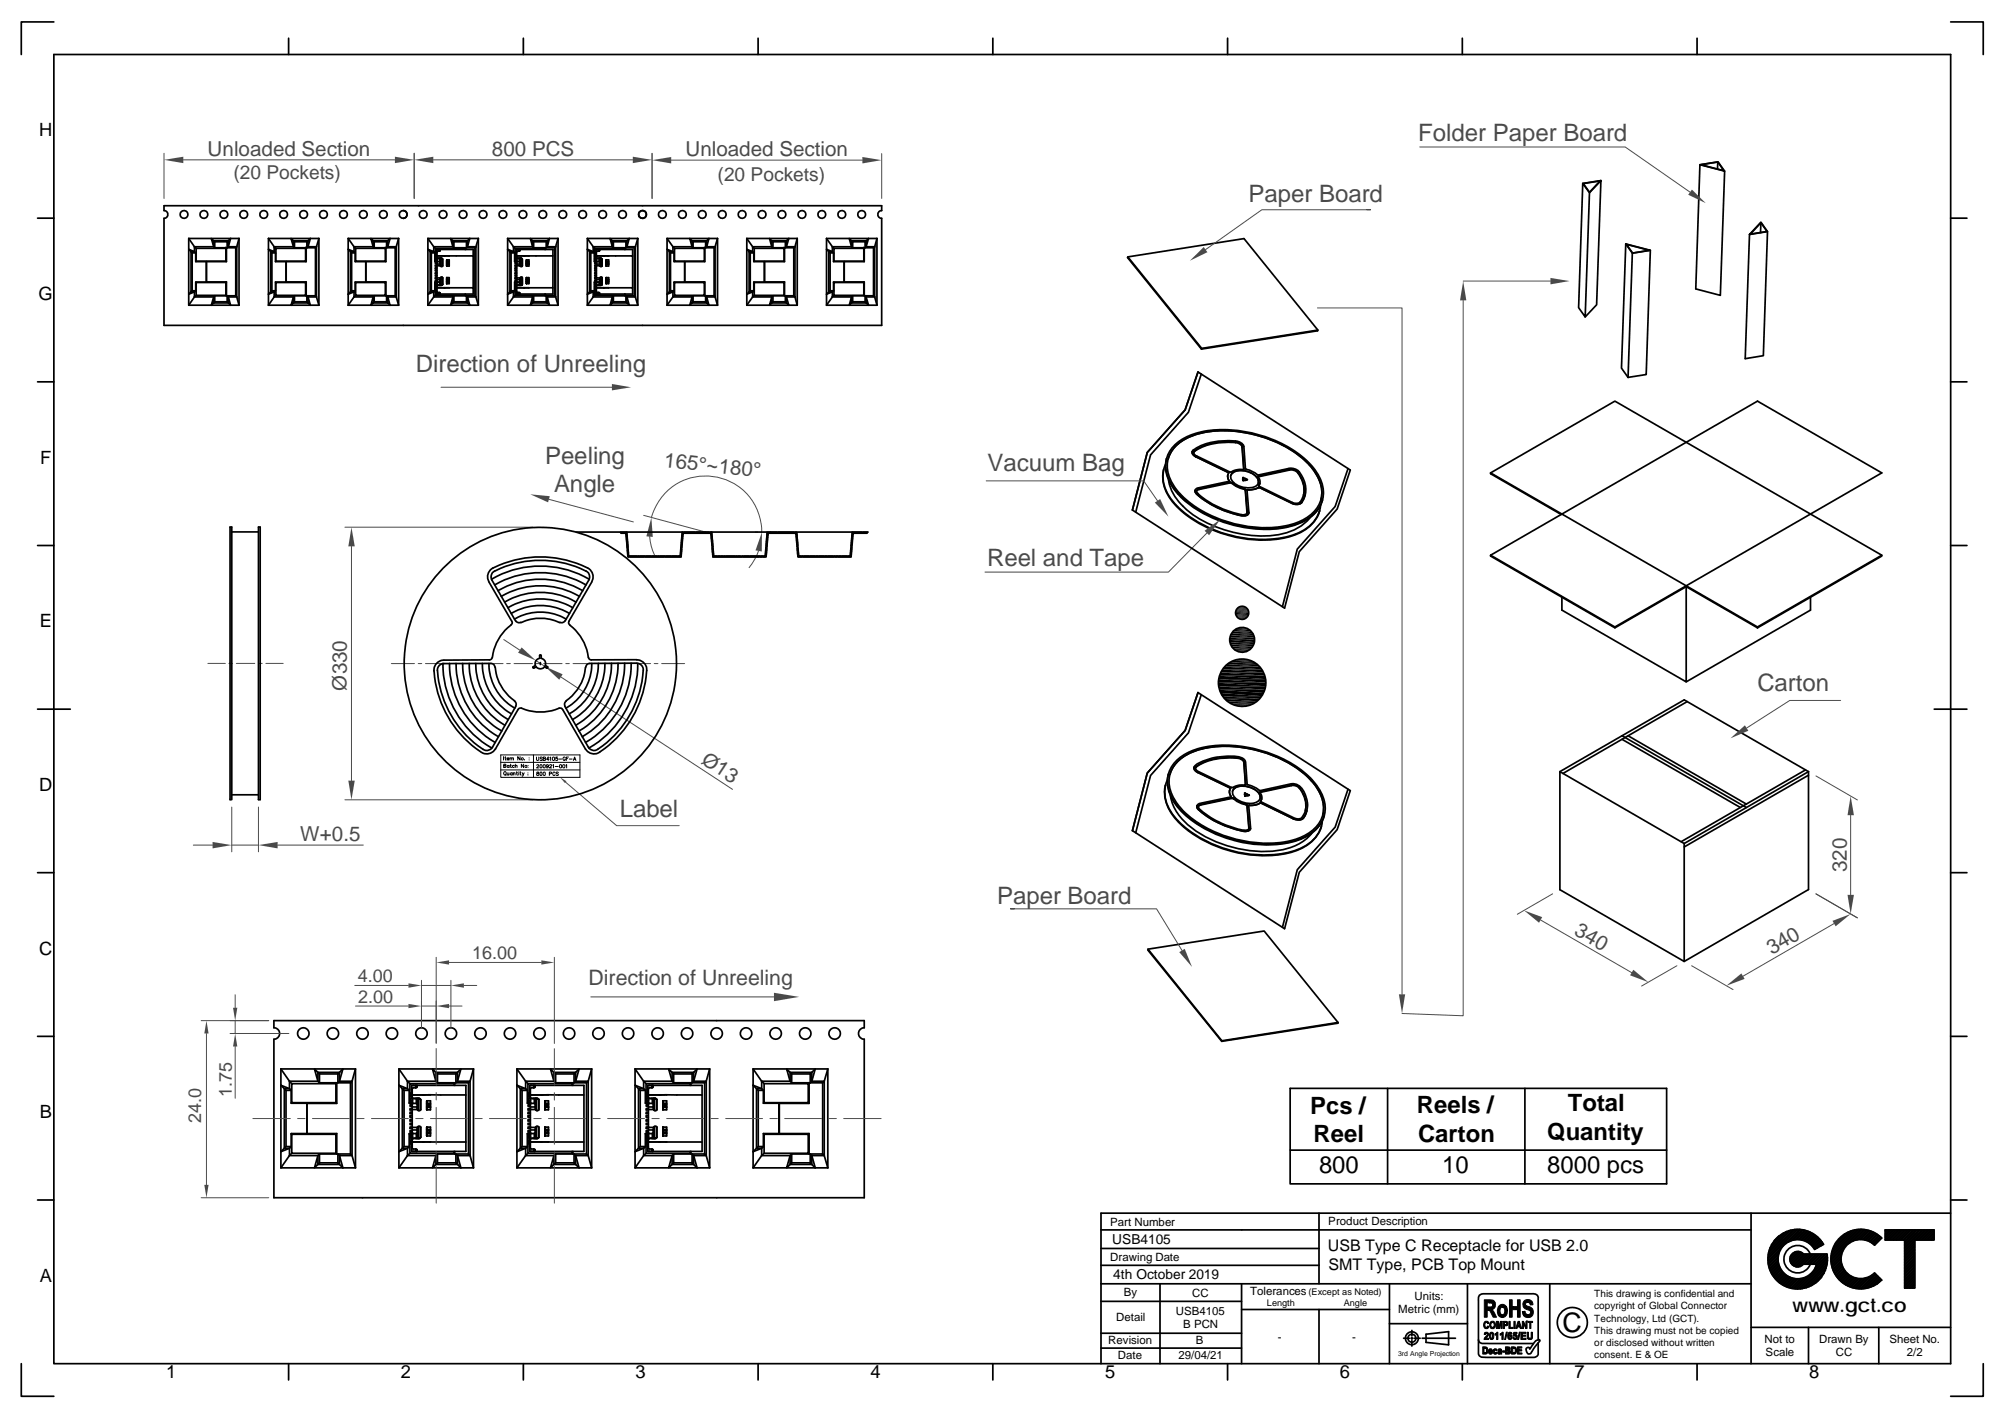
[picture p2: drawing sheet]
<svg xmlns="http://www.w3.org/2000/svg" width="297mm" height="210mm" viewBox="0 0 297 210" stroke-linecap="round" stroke-linejoin="round" font-family="sans-serif">
<defs><g id="words">
<text font-size="4" x="231.5" y="197.3">C</text>
<g font-size="3.6" fill="#4b4b4b">
<text x="210.1" y="20.8">Folder Paper Board</text>
<text x="185" y="29.9">Paper Board</text>
<text x="61.6" y="55.1">Direction of Unreeling</text>
<text x="80.8" y="68.7">Peeling</text>
<text x="146.3" y="69.8">Vacuum Bag</text>
<text x="82.1" y="72.9">Angle</text>
<text x="146.2" y="83.8">Reel and Tape</text>
<text x="260.3" y="102.4">Carton</text>
<text x="91.8" y="120.9">Label</text>
<text x="147.7" y="133.9">Paper Board</text>
</g>
<g font-size="3.5">
<text x="194.1" y="164.9">Pcs /</text>
<text x="209.9" y="164.9">Reels /</text>
<text x="232.3" y="164.5">Total</text>
<text x="194.6" y="169.1">Reel</text>
<text x="195.4" y="173.7">800</text>
<text x="210.1" y="169.1">Carton</text>
<text x="213.7" y="173.7">10</text>
<text x="229.2" y="168.8">Quantity</text>
<text x="229.2" y="173.7">8000 pcs</text>
</g>
<text font-size="3.2" fill="#4b4b4b" x="87.2" y="145.8">Direction of Unreeling</text>
<g font-size="3" fill="#4b4b4b">
<text x="30.8" y="23.1">Unloaded Section</text>
<text x="72.9" y="23.1">800 PCS</text>
<text x="101.5" y="23.1">Unloaded Section</text>
<text x="98.3" y="69.1" transform="rotate(6 98.3 69.1)">165°~180°</text>
<text x="51.4" y="102.3" transform="rotate(-90 51.4 102.3)">Ø330</text>
<text x="103.7" y="113" transform="rotate(33 103.7 113)">Ø13</text>
<text x="44.5" y="124.6">W+0.5</text>
<text x="273.6" y="129.1" transform="rotate(-90 273.6 129.1)">320</text>
<text x="233.1" y="138.4" transform="rotate(30 233.1 138.4)">340</text>
<text x="262.5" y="141.4" transform="rotate(-30 262.5 141.4)">340</text>
</g>
<text font-size="2.9" x="265.6" y="194.3">www.gct.co</text>
<g font-size="2.8" fill="#4b4b4b">
<text x="34.6" y="26.5">(20 Pockets)</text>
<text x="106.3" y="26.8">(20 Pockets)</text>
</g>
<g font-size="2.7">
<text x="5.8" y="20.2">H</text>
<text x="5.7" y="44.4">G</text>
<text x="5.9" y="68.7">F</text>
<text x="5.9" y="92.9">E</text>
<text x="5.8" y="117.1">D</text>
<text x="5.8" y="141.4">C</text>
<text x="5.9" y="165.6">B</text>
<text x="5.9" y="189.8">A</text>
<text x="24.6" y="204.1">1</text>
<text x="59.4" y="204.1">2</text>
<text x="94.2" y="204.1">3</text>
<text x="128.9" y="204.1">4</text>
<text x="163.7" y="204.1">5</text>
<text x="198.5" y="204.1">6</text>
<text x="233.3" y="204.1">7</text>
<text x="268" y="204.1">8</text>
</g>
<g font-size="2.7" fill="#4b4b4b">
<text x="69.9" y="142">16.00</text>
<text x="53" y="145.4">4.00</text>
<text x="53.1" y="148.5">2.00</text>
<text x="29.8" y="166.3" transform="rotate(-90 29.8 166.3)">24.0</text>
<text x="34.3" y="162.4" transform="rotate(-90 34.3 162.4)">1.75</text>
</g>
<g font-size="2.4">
<text x="196.7" y="185.2">USB Type C Receptacle for USB 2.0</text>
<text x="196.8" y="188.1">SMT Type, PCB Top Mount</text>
</g>
<g font-size="2">
<text x="164.8" y="184.2">USB4105</text>
<text x="164.9" y="189.5">4th October 2019</text>
</g>
<g font-size="1.7">
<text x="164.5" y="181.6">Part Number</text>
<text x="196.8" y="181.4">Product Description</text>
<text x="164.5" y="186.7">Drawing Date</text>
<text x="166.5" y="191.8">By</text>
<text x="185.2" y="191.8">Tolerances</text>
<text x="165.4" y="195.7">Detail</text>
<text x="174.2" y="194.7">USB4105</text>
<text x="175.3" y="196.6">B PCN</text>
<text x="176.6" y="192">CC</text>
<text x="207.2" y="194.4">Metric (mm)</text>
<text x="209.5" y="192.5">Units:</text>
<text x="164.2" y="199.1">Revision</text>
<text x="165.6" y="201.3">Date</text>
<text x="174.6" y="201.3">29/04/21</text>
<text x="177.2" y="199.1">B</text>
<text x="189.3" y="198.6">-</text>
<text x="200.3" y="198.5">-</text>
<text x="261.4" y="198.8">Not to</text>
<text x="261.6" y="200.8">Scale</text>
<text x="269.5" y="198.8">Drawn By</text>
<text x="272" y="200.8">CC</text>
<text x="279.9" y="198.8">Sheet No.</text>
<text x="282.5" y="200.8">2/2</text>
</g>
<g font-size="1.5">
<text x="236.2" y="193.9">copyright of Global Connector</text>
<text x="236.2" y="192.1">This drawing is confidential and</text>
<text x="236.2" y="195.7">Technology, Ltd (GCT).</text>
<text x="236.2" y="197.5">This drawing must not be copied</text>
<text x="236.2" y="201">consent. E &amp; OE</text>
<text x="236.2" y="199.2">or disclosed without written</text>
</g>
<g font-size="1.4">
<text x="193.8" y="191.8">(Except as Noted)</text>
<text x="187.7" y="193.4">Length</text>
<text x="199.1" y="193.4">Angle</text>
</g>
<text font-size="1" x="207.1" y="200.8">3rd Angle Projection</text>
</g></defs>
<g fill="none" stroke="#000" stroke-width=".25">
<path d="M234.5 27.2l1 1.3-.7 18.4-.9-1.3zM235.5 28.5l1.7-1.8-.7 18.4-1.7 1.8M237.1 26.8l-1.6 1.7-.9-1.3M240.9 36.1l-.7 18.4 1 1.4M240.9 36.1l.9 1.4-.6 18.4M240.9 36.1l3.6 1-2.7 .4M240.9 36.2l3.5 .9-2.5 .4zM244.5 37.1l-.6 18.4-2.7 .4M251.8 24.4l-.6 18.4 3.7 .9 .6-18.4M260.9 33l.9 1.3-2.5 .4zM260.9 33l-.1 1.4M261.9 34.3l-.7 18.4-2.6 .4 .6-18.4 2.7-.4-1-1.4-1.7 1.8"/>
<path d="M220.8 70l18.4-10.6 39.6 22.8-18.4 10.6v.2M220.8 70v.2l10.5 6M220.8 70l39.6 22.8M220.8 82.2l18.4 10.6M220.8 82.2l39.6-22.8 18.4 10.6-39.6 22.8M220.8 82.2v.1l18.4 10.7M239.2 92.8v.2l10.6-6.1 10.6 6.1M249.8 86.7v14.3l-18.4-10.7v-1.9M268.2 88.4v1.9l-18.4 10.7M278.8 82.3l-18.4 10.7M231.1 114.3l18.4-10.7 18.4 10.7M240.3 109l18.4 10.6"/>
<path d="M240.3 109.5l17.5 10.1M241.2 109l17.5 10.1M250 103.9l-18.5 10.6M267.5 114l-18.4 10.6M267.9 114.8l-18.4 10.6M267.9 114.3l-18.4 10.6-18.4-10.6v17.4l18.4 10.7v-17.5M267.9 114.3v17.4l-18.4 10.7"/>
</g>
<path d="M256.4 109.3l2.1-1.9 .5 .8z" fill="#4b4b4b"/>
<path d="M272.7 103.7h-7.5l-6.4 4.1" fill="none" stroke="#4b4b4b" stroke-width=".15"/>
<g fill="none" stroke="#000" stroke-width=".25">
<path d="M167.1 38l17.2-2.7 10.9 13.6v.1l-17.2 2.7-11-13.6zM167.1 38l10.9 13.6 17.2-2.7M172.4 69.5v.1a5.2 5.2 0 0 0 1.2 4.6 17.1 17.1 0 0 0 9.8 5.4 15.8 15.8 0 0 0 9-.6 5.2 5.2 0 0 0 3.1-3.4M172.7 68.8a4.8 4.8 0 0 0 .5 4.6 15.3 15.3 0 0 0 8.4 5.7 17.4 17.4 0 0 0 10.2 0 5.2 5.2 0 0 0 3.8-4.2M172.8 67.9a5.5 5.5 0 0 0 1.7 5.3 18.3 18.3 0 0 0 12.7 5.2 11.8 11.8 0 0 0 6.9-1.8 5 5 0 0 0 1.8-2.6M173.1 68a5.1 5.1 0 0 1 3.6-3.5 17.4 17.4 0 0 1 13.2 1.4 11.8 11.8 0 0 1 5.2 4.5 4.6 4.6 0 0 1 .6 3.6M173.1 71.1a7.5 7.5 0 0 0 3.2 4.8 18.3 18.3 0 0 0 13.4 3.2 7.3 7.3 0 0 0 4.4-2.5M173.9 66a9.2 9.2 0 0 1 5.6-2.3 18.5 18.5 0 0 1 14.8 5.3 5.8 5.8 0 0 1 1.7 4.7 5.4 5.4 0 0 1-3.7 3.8 17.6 17.6 0 0 1-12.9-1 12.5 12.5 0 0 1-6.1-5.2 4.3 4.3 0 0 1 .6-5.3zM174.1 66.1a8.8 8.8 0 0 1 5.5-2.3 18.7 18.7 0 0 1 13.7 4.4 7.7 7.7 0 0 1 2.5 4.3 4.5 4.5 0 0 1-2.4 4.3 13.8 13.8 0 0 1-9.7 1 16.4 16.4 0 0 1-9.3-5.1 5.3 5.3 0 0 1-1.2-5.1l.3-.7zM176.6 66.9a.71 .71 0 0 0 .6 .8l4.8 2.3M176.6 66.9h.1M177 66.9l-.2 .1"/>
<path d="M177 66.8h-.1a.54 .54 0 0 0 .4 .7l4.9 2.4M177.1 72.6l-.1 .2a5.8 5.8 0 0 0 2.7 2.1 15.2 15.2 0 0 0 4.5 1.5l.5-.1 .3-.3M177.2 67.6a.59 .59 0 0 1-.5-.5 .59 .59 0 0 1 .3-.6 9.8 9.8 0 0 1 6.5-1.1 1 1 0 0 1 .8 .7l.2 3.3 .1 .1M177.2 67.6l4.8 2.4M177.2 67.6v.1M177.3 73.1v.1M177.3 73.1a14 14 0 0 0 6.6 3.2M177.6 72.5l-.3 .2M177.7 72.4l-.1 .1M177.7 72.4l-.4 .1a.67 .67 0 0 0 .4 .8 13.7 13.7 0 0 0 6.5 2.9 .46 .46 0 0 0 .6-.4M177.7 72.4l4.6-1-.1 .1-4.6 1M181.9 70.3v.6l.2 .3"/>
<path d="M182 70h.1M182 70v.1a1.06 1.06 0 0 0 .1 1.1M182.1 71.3l-4.6 .9a.49 .49 0 0 0-.4 .6l.2 .3M182.1 71.2v.1M182.2 71.5l.3 .1M182.3 71.4l.2 .1M182.3 70.4a1.38 1.38 0 0 1 1.5-.7 2.86 2.86 0 0 1 2.6 1.2v.6M182.5 70.2a2.76 2.76 0 0 1 3.5 .3l.3 .3 .1 .6a1.49 1.49 0 0 1-1.9 .8 2.38 2.38 0 0 1-2.2-1.4zM182.6 71.5l.8 .5 .9 .3M182.6 71.5a.9 .9 0 0 0 .7 .6l1 .3M183 65.5l.2 .1a.96 .96 0 0 1 .8 .6M183 65.5a9.3 9.3 0 0 0-6 1.4v-.1"/>
<path d="M183.1 65.5h.1a1.04 1.04 0 0 1 .8 .6M183.1 65.5a9.2 9.2 0 0 0-6.1 1.3M183.1 65.5h-.1M183.9 76.3v.1M184 66.1l.3 3.3M184.1 70.7l.7 .3-.6 .2zM184.1 71.1h.1M184.2 70.7v.1M184.2 71.1v.1M184.2 70.9l.4 .2v-.1M184.2 70.9v-.1l-.1 .1M184.3 72.4l.2 .2"/>
<path d="M184.3 70.8l-.1 .1M184.3 69.4l-.1 .1a3.2 3.2 0 0 0-1.9 .4h-.1M184.3 72.3l.2 .2M184.3 72.3v.1M184.5 72.5l.2 3.4M184.5 72.5l.3 3.3M184.6 69.5l.9 .3 .9 .5 4.5-.9a1.77 1.77 0 0 1 2.1 1.3 3.5 3.5 0 0 1-.2 3.7M184.6 71h.1M184.7 72.6l.3 3.3a.82 .82 0 0 1-1.1 .4M184.8 71h.1M184.8 75.8l-.1 .2M184.8 72.5l-.1 .1"/>
<path d="M184.8 72.5h.1M186.4 72.2l-.7 .3h-.9M186.5 72.2h.1M186.5 70.6h-.1M186.5 70.5v.1M186.5 70.5h-.1a1.22 1.22 0 0 1 .1 1.3M186.5 72.2l4.8 2.3M186.5 72.2l4.8 2.3a1.38 1.38 0 0 0 1.5 0M186.6 71.6l-.1 .3v-.1M191.1 69.6h.1a1.32 1.32 0 0 1 1.1 .4M191.1 69.5h.1a1.39 1.39 0 0 1 1.1 .4M191.1 69.5v.1l-4.6 1"/>
<path d="M191.1 69.5l-4.6 1M191.3 74.5h.1M192.3 69.9a3.5 3.5 0 0 1 .3 4.5 1.1 1.1 0 0 1-1.1 0l-4.9-2.4-.1-.2M192.3 69.9v.1a4.1 4.1 0 0 1 .8 3.3M192.8 74.4v.1M192.8 74.4a1.32 1.32 0 0 1-1.5 .1M193.3 73.3l-.5 1.1M193.4 73.3h.1M172.7 116.2v.1a5.2 5.2 0 0 0 1.2 4.7 17.3 17.3 0 0 0 9.8 5.4 16.5 16.5 0 0 0 8.6-.5 5.3 5.3 0 0 0 3.5-3.6M173 115.5a4.7 4.7 0 0 0 .4 4.6 15.2 15.2 0 0 0 8.5 5.7 17.2 17.2 0 0 0 10.2 .1 5.2 5.2 0 0 0 3.8-4.3M173.1 114.6v.1a5.2 5.2 0 0 0 1.2 4.6 17.4 17.4 0 0 0 10 5.5 16.3 16.3 0 0 0 8.6-.6 5.2 5.2 0 0 0 3.3-3.5M173.4 117.8a7.9 7.9 0 0 0 4.1 5.4 18.3 18.3 0 0 0 12.2 2.7 7.4 7.4 0 0 0 4.7-2.6"/>
<path d="M176.9 113.6a.73 .73 0 0 0 .5 .8M177.2 113.6l-.1 .1M177.2 113.5a9 9 0 0 1 6.7-1.2l.4 .4 .2 3.6a2.59 2.59 0 0 0-1.8 .3M177.2 113.5v.1M177.2 113.5a.51 .51 0 0 0 .4 .8l4.8 2.3M177.3 119.3l.1 .3 .1 .3M177.3 119.3h.1M177.4 114.4l4.8 2.3M177.5 114.4h-.1M177.5 119.9a13.6 13.6 0 0 0 7.1 3.2 .67 .67 0 0 0 .7-.4M177.5 119.9h.1M177.9 119.1l-.4 .4"/>
<path d="M182.2 117l-.1 .4 .3 .6M182.2 116.7h.1M182.3 116.7h-.1M182.4 118h.1M182.4 117.9v.1M182.4 116.6h.3M182.5 118.2l.3 .1M182.5 118.1v.1l-4.6 1M182.5 118.1l.3 .1M182.5 118.1l-4.7 1-.2 .2v.4a12.6 12.6 0 0 0 6.6 3.2h.5l.3-.3M182.6 117.1a1.4 1.4 0 0 1 1.6-.7 2.95 2.95 0 0 1 2.4 1.2l.1 .6M182.7 116.9l.3-.2a2.97 2.97 0 0 1 3.6 .9 .99 .99 0 0 1-1.1 1.4 2.77 2.77 0 0 1-2.9-1.5z"/>
<path d="M183.3 112.3h.3a.95 .95 0 0 1 .7 .6M183.3 112.2v.1a9.2 9.2 0 0 0-6.1 1.3M184.3 112.8l.2 3.4v-.1M184.4 117.9h.1M184.5 117.5h-.1M184.5 117.5h.1M184.5 117.5l-.1 .2 .1 .1M184.5 117.5l-.1-.1 .1 .1M184.5 117.6h.1M184.5 117.5l-.1 .2M184.5 117.8l-.1 .1M184.5 117.6l.4 .2v-.1"/>
<path d="M184.5 117.5l.4 .2M184.5 117.5v.1M184.6 119.2l-1-.3a1 1 0 0 1-.8-.7 4.5 4.5 0 0 0 1.9 .9l.1 .1 .2 3.4M184.6 119.2l.1 .1M184.6 119v.2M184.8 119.2l.2 3.4M184.9 117.8h.1M184.9 117.7h.1M184.9 117.8l-.5 .1M185 117.7l-.1 .1M185 117.7v.1M185.1 119.3h-.1"/>
<path d="M185.1 119.2v.1M186.6 117l-.8-.5-1-.4-.3-3.3-.3-.4a5.7 5.7 0 0 0-3.5-.3 8.7 8.7 0 0 0-3.5 1.2l-.3 .3v.3l.4 .4 5 2.4a1.02 1.02 0 0 0 .1 1.3l-4.6 1a.49 .49 0 0 0-.4 .6 13 13 0 0 0 7.2 3.5 .55 .55 0 0 0 .7-.5l-.3-3.3M186.6 117.1l4.6-1a2 2 0 0 1 2.2 1.7 3.4 3.4 0 0 1-.3 3.3 1.31 1.31 0 0 1-1.5 .1l-4.8-2.3M186.7 118.9l-.8 .3-.8 .1M186.7 117.2l4.6-1a1.43 1.43 0 0 1 1.7 1.1 3.1 3.1 0 0 1-.3 3.9l-.4 .1-.6-.2-4.9-2.4a1.13 1.13 0 0 0-.2-1.4zM186.7 118.9h.1M186.7 118.9l-.1 .1a2.58 2.58 0 0 1-1.6 .2v.1M186.7 117.3v.1M186.8 118.6h.1M186.8 118.9l4.8 2.3M186.9 118.3l-.2 .4M191.3 116.3h.1a1.23 1.23 0 0 1 1.1 .4"/>
<path d="M191.3 116.2v.1l-4.6 1 .1-.1M192.5 116.7a4 4 0 0 1 .9 3.3M192.5 116.6v.1M194.3 115.6a5.5 5.5 0 0 1 1.7 5.1M185 122.6v.1M191.6 121.2h.1M193.1 121.2a1.34 1.34 0 0 1-1.5 0M193.1 121.1v.1M193.6 120l-.5 1.2M170.1 140.6l10.9 13.5 17.2-2.7v.1l-17.2 2.7-11-13.5"/>
<circle cx="184" cy="94.8" r="1.84"/>
<circle cx="184" cy="90.7" r=".97"/>
<circle cx="184" cy="101.1" r="3.5"/>
</g>
<g fill="#000">
<path d="M180.9 99.6l6.5 .5h-6.7zM180.9 99.6h6.3l.2 .5zM182.9 96.2l1.9 .2h-1.6zM183 90.7l2 .2h-1.9zM183 90.7h2v.2zM183.1 90.6l1.9 .1h-2zM183.1 90.6h1.9v.1zM183.1 90.9l1.9 .2h-1.9zM183.1 90.9h1.9v.2zM183.1 90.4l1.9 .2h-1.9zM183.1 90.4h1.9v.2zM183.1 91.1l1.8 .2h-1.7z"/>
<path d="M183.1 91.1h1.9l-.1 .2zM183.2 90.2l1.8 .2h-1.9zM183.2 90.2h1.7l.1 .2zM183.2 91.3l1.6 .1h-1.5zM183.2 91.3h1.7l-.1 .1zM183.2 93.1h1.6l.3 .2zM183.2 96.4l1.3 .1h-1zM183.2 96.4h1.6l-.3 .1zM183.3 90.1l1.6 .1h-1.7zM183.3 90.1h1.5l.1 .1zM183.3 91.4l1.3 .2h-1.2zM183.3 91.4h1.5l-.2 .2z"/>
<path d="M183.4 90l1.4 .1h-1.5zM183.4 90h1.2l.2 .1zM183.4 91.6h1.1zM183.4 91.6h1.2h-.1zM183.2 93.1l.3-.1 1.3 .1zM183.5 93h1l.3 .1zM183.5 96.5l.7 .1zM183.5 96.5h1zM183.4 90l.2-.1 1 .1zM183.6 89.9l1 .1zM183.6 91.6l.7 .1zM183.6 91.6h.9z"/>
<path d="M183.6 89.9h.9zM183.8 89.8l.7 .1zM183.8 91.7h.3zM183.8 91.7h.5zM183.2 97.7l.6-.1 1 .1zM183.8 97.6l1 .1zM183.5 93h1zM183.9 92.9l.6 .1zM183.8 89.8h.5zM183.9 89.8h.4zM180.5 101.1l7 .5h-6.9zM180.5 101.1h7.1l-.1 .5z"/>
<path d="M180.6 100.6l7 .5h-7.1zM180.6 100.6h6.9l.1 .5zM180.6 101.6l6.8 .5h-6.7zM180.6 101.6h6.9l-.1 .5zM180.7 100.1l6.8 .5h-6.9zM180.7 100.1h6.7l.1 .5zM180.7 102.1l6.5 .5h-6.3zM180.7 102.1h6.7l-.2 .5zM180.9 102.6l6 .5h-5.8zM180.9 102.6h6.3l-.3 .5zM183.2 104.5l1.1 .1zM183.2 104.5h1.6l-.5 .1z"/>
</g>
<path d="M182.9 93.2h2.2M182.9 96.3h2.2" fill="none" stroke="#000" stroke-width=".17"/>
<path d="M182.3 97.9h3.5M182.7 96.1h2.7M182.7 93.4h2.7M182.3 104.3h3.5" fill="none" stroke="#000" stroke-width=".23"/>
<path d="M182.5 93.6h3.1M182.5 95.9h3.1" fill="none" stroke="#000" stroke-width=".28"/>
<path d="M181.8 98.2h4.4M182.3 93.9h3.5M181.8 104h4.4" fill="none" stroke="#000" stroke-width=".3"/>
<path d="M182.2 94.6h3.7M182.2 94.9h3.7M182.2 94.2h3.6" fill="none" stroke="#000" stroke-width=".34"/>
<path d="M182.2 95.2h3.6M182.3 95.6h3.5" fill="none" stroke="#000" stroke-width=".32"/>
<path d="M182.8 97.7h2.5M182.8 104.5h2.5" fill="none" stroke="#000" stroke-width=".15"/>
<path d="M181.5 98.5h5.1M181.5 103.7h5.1" fill="none" stroke="#000" stroke-width=".36"/>
<path d="M181.1 98.9h5.8" fill="none" stroke="#000" stroke-width=".42"/>
<path d="M180.9 99.4h6.3" fill="none" stroke="#000" stroke-width=".44"/>
<path d="M181.1 103.3h5.8" fill="none" stroke="#000" stroke-width=".4"/>
<path d="M207.2 147.2h1l-.5 2.9z" fill="#4b4b4b"/>
<path d="M195.2 45.6h12.5v101.6" fill="none" stroke="#4b4b4b" stroke-width=".15"/>
<path d="M176.3 38.6l2-2 .6 .7z" fill="#4b4b4b"/>
<path d="M202.5 31.1h.6h-16.2l-8.3 5.9" fill="none" stroke="#4b4b4b" stroke-width=".15"/>
<path d="M178.5 78.6l2.3-1.7-1.7 2.4z" fill="#4b4b4b"/>
<path d="M178.8 78.9l-5.7 5.8h-27.2" fill="none" stroke="#4b4b4b" stroke-width=".15"/>
<path d="M216.8 41.6l.4 2.9h-.9z" fill="#4b4b4b"/>
<path d="M216.8 44.5v105.9l-9.1-.3" fill="none" stroke="#4b4b4b" stroke-width=".15"/>
<path d="M229.7 41.2l2.8 .4-2.8 .5z" fill="#4b4b4b"/>
<g fill="none" stroke="#4b4b4b" stroke-width=".15">
<path d="M216.8 41.6h12.9M30.8 98.2h2.6M33.9 98.2h.6M35 98.2h2.7M38.3 98.2h.5M39.4 98.2h2.6M58 98.3h3.4M62 98.3h.5M63 98.3h2.8M66.3 98.3h.6M67.4 98.3h2.7M70.7 98.3h.5"/>
<path d="M71.8 98.3h2.7M75.1 98.3h.5M76.2 98.3h2.7M79.4 98.3h.6M80.5 98.3h2.8M83.8 98.3h.5M84.9 98.3h2.7M88.2 98.3h.5M89.3 98.3h2.7M92.6 98.3h.5M93.6 98.3h2.8M96.9 98.3h.6"/>
<path d="M98 98.3h3.4"/>
</g>
<path d="M34.1 78h.2v40.4h-.2zM34.3 78.8h4M38.3 78h.2v40.4h-.2zM34.3 117.7h4M173.3 114.7a5.2 5.2 0 0 1 3.6-3.4 17.6 17.6 0 0 1 14.2 1.8 12.8 12.8 0 0 1 3.2 2.5M174.2 112.7a10.2 10.2 0 0 1 6.8-2.3 18.7 18.7 0 0 1 13.4 5.1 6 6 0 0 1 1.9 5 5.4 5.4 0 0 1-3.7 3.7 17.7 17.7 0 0 1-14.1-1.6 10.6 10.6 0 0 1-5.3-5.6 4.2 4.2 0 0 1 1-4.3zM174.4 112.9a8.8 8.8 0 0 1 5.5-2.3 18.5 18.5 0 0 1 14.2 4.8 6.6 6.6 0 0 1 2 4.7 5 5 0 0 1-3.3 3.9 16.8 16.8 0 0 1-12.4-.6 13.7 13.7 0 0 1-5.9-4.3 4.7 4.7 0 0 1-.7-5.5zM170.1 140.6l17.2-2.7 10.9 13.5" fill="none" stroke="#000" stroke-width=".25"/>
<path d="M83 115.1l.9 .6-.2 .3z" fill="#4b4b4b"/>
<path d="M51.1 78.1h27.9M52.1 80.9v34.7M51.1 118.4h27.9M83.8 115.8l7.6 6.5h9.2" fill="none" stroke="#4b4b4b" stroke-width=".15"/>
<g fill="#4b4b4b">
<path d="M52.1 78.1l.5 2.8h-1z"/>
<path d="M51.6 115.6h1l-.5 2.8z"/>
</g>
<path d="M74.6 94.7l2.4 1.6M79.4 97.8l1.3 .9M83.1 100.3l25.4 16.6" fill="none" stroke="#4b4b4b" stroke-width=".15"/>
<g fill="#4b4b4b">
<path d="M77.3 95.9l2.1 1.9-2.6-1.1z"/>
<path d="M80.7 98.7l2.7 1.2-.6 .8z"/>
</g>
<path d="M34.3 119.5v6.6M38.3 119.5v6.6M28.6 125.1h2.9M34.3 125.1h4M41.1 125.1h12.7" fill="none" stroke="#4b4b4b" stroke-width=".15"/>
<g fill="#4b4b4b">
<path d="M31.5 124.7l2.8 .4-2.8 .5z"/>
<path d="M38.3 125.1l2.8-.4v.9z"/>
</g>
<path d="M95.4 76.3l9.1 2.5M96.2 79.5a7.7 7.7 0 0 0 .8 2.7M96.5 76.6a8.3 8.3 0 0 1 9.1-6 8.3 8.3 0 0 1 7.3 8.2M111.9 78.8h.4M112.4 81.6a8.6 8.6 0 0 1-1.4 2.5" fill="none" stroke="#4b4b4b" stroke-width=".15"/>
<g fill="#4b4b4b">
<path d="M112.9 78.8v2.9l-1-.2z"/>
<path d="M96.5 76.6l.2 2.9-.9-.1z"/>
<path d="M78.6 73.2l2.8 .3-.2 .9z"/>
</g>
<path d="M81.3 73.9l12.5 3.4" fill="none" stroke="#4b4b4b" stroke-width=".15"/>
<g fill="none" stroke="#000" stroke-width=".25">
<path d="M64.8 99.3a15.1 15.1 0 0 0 7 11.8 .97 .97 0 0 0 1.2-.5l3.4-6M65.6 98.2a14.4 14.4 0 0 0 7.3 12.6M66.6 98.2a13.5 13.5 0 0 0 6.8 11.7M67.6 98.2a12.5 12.5 0 0 0 6.3 10.9M68.5 98.2a11.5 11.5 0 0 0 5.8 10.1M69.5 98.2a10.6 10.6 0 0 0 5.3 9.2M70.5 98.2a9.6 9.6 0 0 0 4.8 8.4M71.5 98.2a8.6 8.6 0 0 0 4.3 7.5M72.4 98.2a7.6 7.6 0 0 0 3.9 6.7M72.4 86.2l3.4 5.8a.36 .36 0 0 1-.1 .5M72.8 85.8a14.4 14.4 0 0 1 14.5 0M73.1 84.1a15.8 15.8 0 0 1 13.9 0"/>
<path d="M73.1 84.1a1.5 1.5 0 0 0-.7 2.1M73.3 86.6a13.5 13.5 0 0 1 13.5 0M73.3 98.8a.57 .57 0 0 0-.6-.6l-6.9 .1a.98 .98 0 0 0-1 1M73.4 98.8a6.7 6.7 0 0 0 2.8 5M73.8 87.5a12.5 12.5 0 0 1 12.5 0M74.3 88.3a11.5 11.5 0 0 1 11.6 0M74.8 89.2a10.5 10.5 0 0 1 10.5 0M75.2 90a9.5 9.5 0 0 1 9.7 0M75.7 92.5a7.5 7.5 0 0 0-2.8 5l-.4 .2-6.7 .1a1.5 1.5 0 0 0-1.5 1.5 15.6 15.6 0 0 0 7.3 12.2 1.51 1.51 0 0 0 1.8-.6l3.4-5.8M75.7 90.8a8.6 8.6 0 0 1 8.7 0M76.2 91.7a7.6 7.6 0 0 1 7.7 0M76.4 91.9l.4 .3 .4-.1"/>
<path d="M77.2 92.2a6.6 6.6 0 0 1 5.7 0M79 98.7v.2h.1M79.3 98.5l-.3 .2M80.1 98.1v.3M80.2 97.5a.78 .78 0 0 1 .6 1.1l.3 .1M80.2 97.1l-.2-.1-.1 .5a.78 .78 0 0 0-.6 1.1M80.2 97.1v.4M80.7 98.7a.78 .78 0 0 1-1.3 0l-.3 .2M81.1 98.7v.2l-.4-.2M83.7 91.9l-.4 .3-.3-.1M83.7 91.9l3.5-6 .1-.7a.79 .79 0 0 0-.5-.6 14.8 14.8 0 0 0-13.9 .2l-.2 .7 .2 .4 3.5 6M84.4 92.5a7.2 7.2 0 0 1 2.8 4.9"/>
<path d="M86.7 98.8a6.7 6.7 0 0 1-2.8 5M87 84.1a1.5 1.5 0 0 1 .7 2.1M87.2 97.4l.1 .2 .3 .1h6.7a1.46 1.46 0 0 1 1.5 1.6 15.7 15.7 0 0 1-7 12.1M87.7 98.2a7.6 7.6 0 0 1-3.9 6.7M87.7 86.2l-3.4 5.8a.36 .36 0 0 0 .1 .5M88.6 98.2a8.6 8.6 0 0 1-4.3 7.5M89.6 98.2a9.6 9.6 0 0 1-4.8 8.4M90.6 98.2a10.6 10.6 0 0 1-5.3 9.2M91.6 98.2a11.5 11.5 0 0 1-5.8 10.1M92.5 98.2a12.5 12.5 0 0 1-6.2 10.9M93.5 98.2a13.4 13.4 0 0 1-6.8 11.7M94.3 98.2a.95 .95 0 0 1 1 1.1 15.1 15.1 0 0 1-7 11.8 .97 .97 0 0 1-1.1-.5l-3.5-6"/>
<path d="M94.3 98.2l-7.1 .1a.57 .57 0 0 0-.4 .5M94.5 98.2a14.4 14.4 0 0 1-7.3 12.6M76.2 103.8l.3 .5-.1 .3M76.8 105.1l.3-.3a7.4 7.4 0 0 0 5.9 0l.3 .3M83.4 105.1l3.3 5.8a1.5 1.5 0 0 0 2.1 .5M83.9 103.8l-.3 .5 .1 .3"/>
<circle cx="80.1" cy="98.3" r="20.2"/>
</g>
<path d="M90.7 56.9l2.8 .4-2.8 .5z" fill="#4b4b4b"/>
<path d="M65.3 57.3h25.4M269 132.4l6.2 3.5M271.7 136.8l-13.5 7.8M250.6 143l6.2 3.5" fill="none" stroke="#4b4b4b" stroke-width=".15"/>
<g fill="none" stroke="#000" stroke-width=".25">
<path d="M234.5 27.2l2.7-.5zM251.8 24.4l2.7-.4 1 1.3zM252 24.4l2.5-.4 .9 1.3zM254.5 24l-.1 1M85.4 78.8h43.2l-.2 .2M91.9 78.8l.1 .2h.6M92.1 78.8l-.1 .1M92.3 78.8l-.2 .2M92.5 78.8l-.1 .2M92.6 79l.2 .1M92.8 78.8l-.2 .2M92.8 79.1l.2 3.4h7.9l.3-3.4"/>
<path d="M92.9 78.9l-.2 .1M92.9 78.8l.2 3.5h7.7l.3-3.5M92.9 79.1l-.1 .1M92.9 79.3l-.1 .1M92.9 79.7l-.1 .2M92.9 79.5l-.1 .2M92.9 80l-.1 .1M101.1 80l-.1 .1M101.1 79.7l-.1 .1M101.1 79.5l-.1 .1M101.1 78.8v.1M101.2 79.2l-.2 .2"/>
<path d="M101.4 78.8l-.4 .3M101.6 78.8l-.2 .2M101.8 78.8l-.2 .2M102 78.8l-.1 .2M102.3 78.8l-.2 .2M102.5 78.8l-.2 .2M102.7 78.8l-.2 .2M102.9 78.8l-.1 .2M103.2 78.8l-.2 .2M103.4 78.8l-.2 .2M103.6 78.8l-.2 .2M103.8 78.8l-.1 .2"/>
<path d="M104.1 78.8l-.2 .2M104.3 78.8l-.2 .2M104.5 78.8l-.1 .2M104.8 78.8l-.2 .2M105 78.8l-.2 .2M105.2 78.8l-.2 .2M105.3 79l.1-.2 .3 3.5M105.3 79.1l-.1-.1h-3.9l-.1 .1M105.5 79l-.2 .1 .3 3.4h7.9l.3-3.4M105.5 79.2l-.1 .1M105.5 79.4l-.1 .1M105.5 79.6l-.1 .1"/>
<path d="M105.5 79.8l-.1 .2M113.7 78.8l-.3 3.5h-7.7M113.7 79.8l-.1 .2M113.7 79.6l-.1 .1M113.7 79.3l-.1 .2M113.8 78.8l-.2 .2M114.1 78.8l-.2 .2M114.2 78.8l-.2 .2M114.4 78.8l-.2 .2M114.6 78.8l-.2 .2M114.9 78.8l-.2 .2M115.1 78.8l-.2 .2"/>
<path d="M115.3 78.8l-.2 .2M115.5 78.8l-.1 .2M115.8 78.8l-.2 .2M116 78.8l-.2 .2M116.2 78.8l-.2 .2M116.4 78.8l-.1 .2M116.7 78.8l-.2 .2M116.9 78.8l-.2 .2M117.1 78.8l-.2 .2M117.3 78.8l-.1 .2M117.6 78.8l-.2 .2M117.8 78.8l-.2 .2"/>
<path d="M117.9 79.1l-.1-.1h-3.9l-.3 .2M117.9 79.1l.3 3.4h7.9l.3-3.4M118 78.8l.3 3.5h7.7l.3-3.5M118 78.9l-.1 .1M118.1 79.3l-.1 .1M118.1 79.1l-.2 .1M118.1 79.5l-.1 .1M118.1 79.7l-.1 .1M118.1 79.9l-.1 .2M126.3 79.9l-.1 .2M126.3 78.8h.1M126.3 79.7l-.1 .1"/>
<path d="M126.3 79.4l-.1 .2M126.3 79.2l-.1 .1M126.5 78.8l-.3 .3M126.8 78.8l-.2 .2M127 78.8l-.2 .2M127.2 78.8l-.2 .2M127.4 78.8l-.1 .2M127.7 78.8l-.2 .2M127.9 78.8l-.2 .2M128.1 78.8l-.2 .2M128.4 78.8l-.2 .2M128.4 79h-1.9l-.1 .1"/>
<path d="M93 80.2l-.1 .1M93 80.4l-.1 .1M93 80.6l-.1 .1M93 80.8l-.1 .1M93 81l-.1 .1M93.1 81.6l-.1 .1M93.1 81.4l-.2 .1M93.1 81.8l-.1 .1M93.1 82.3l-.1 .1M93.3 82.3l-.1 .2M93.5 82.3l-.1 .2M93.7 82.3l-.1 .2"/>
<path d="M93.9 82.3l-.1 .2M94.1 82.3l-.1 .2M94.4 82.3l-.2 .2M94.6 82.3l-.1 .2M94.8 82.3l-.1 .2M95.1 82.3l-.2 .2M95.3 82.3l-.2 .2M95.5 82.3l-.1 .2M95.7 82.3l-.1 .2M96 82.3l-.2 .2M96.2 82.3l-.1 .2M96.4 82.3l-.1 .2"/>
<path d="M96.6 82.3l-.1 .2M96.9 82.3l-.1 .2M97.1 82.3l-.1 .2M97.3 82.3l-.1 .2M97.6 82.3l-.2 .2M97.8 82.3l-.1 .2M98 82.3l-.1 .2M98.2 82.3l-.1 .2M98.5 82.3l-.2 .2M98.7 82.3l-.1 .2M98.9 82.3l-.1 .2M99.1 82.3l-.1 .2"/>
<path d="M99.4 82.3l-.1 .2M99.6 82.3l-.1 .2M99.8 82.3l-.1 .2M100.1 82.3l-.2 .2M100.3 82.3l-.1 .2M100.5 82.3l-.1 .2M100.8 82.3l-.2 .2M100.9 82.4v.1M100.9 82.2l-.1 .1M100.9 81.9l-.1 .1M101 81.7l-.2 .1M101 81.4l-.1 .2"/>
<path d="M101 81l-.1 .1M101 80.7l-.1 .1M101 80.5l-.1 .1M101.1 80.2l-.2 .2M105.6 80.2l-.1 .2M105.6 80.1l-.2 .1M105.6 80.5l-.1 .1M105.6 80.7l-.1 .1M105.6 80.9l-.1 .3M105.6 81.3l-.1 .1M105.7 81.5l-.2 .1M105.7 81.7l-.1 .1"/>
<path d="M105.7 82.1l-.1 .2M105.7 81.9l-.1 .1M105.7 82.3l-.1 .2M106 82.3l-.1 .2M106.2 82.3l-.1 .2M106.4 82.3l-.1 .2M106.7 82.3l-.2 .2M106.9 82.3l-.1 .2M107.1 82.3l-.1 .2M107.3 82.3l-.1 .2M107.6 82.3l-.2 .2M107.8 82.3l-.1 .2"/>
<path d="M108 82.3l-.1 .2M108.2 82.3l-.1 .2M108.4 82.3l-.1 .2M108.6 82.3l-.1 .2M108.9 82.3l-.1 .2M109.1 82.3l-.1 .2M109.3 82.3l-.1 .2M109.6 82.3l-.2 .2M109.7 82.4v.1M110 82.3l-.1 .2M110.3 82.3l-.2 .2M110.5 82.3l-.1 .2"/>
<path d="M110.7 82.3l-.1 .2M110.9 82.3l-.1 .2M111.2 82.3l-.2 .2M111.4 82.3l-.1 .2M111.6 82.3l-.1 .2M111.8 82.3l-.1 .2M112.1 82.3l-.1 .2M112.3 82.3l-.1 .2M112.5 82.3l-.1 .2M112.8 82.3l-.2 .2M113 82.3l-.1 .2M113.2 82.3l-.1 .2"/>
<path d="M113.5 82.3l-.2 .2M113.5 82l-.1 .2M113.6 81.8l-.2 .1M113.6 81.5l-.2 .2M113.6 81.3l-.1 .1M113.6 80.8l-.1 .4M113.6 80.6l-.1 .1M113.7 80.3l-.2 .2M113.7 80.1l-.2 .1M118.2 80.1l-.2 .2M118.2 80.4l-.2 .1M118.2 80.8l-.1 .1"/>
<path d="M118.2 80.6l-.1 .1M118.2 81.2l-.1 .1M118.2 81.4l-.1 .1M118.3 81.6l-.1 .1M118.3 81.8l-.1 .1M118.3 82l-.1 .1M118.3 82.2l-.1 .1M118.4 82.3l-.1 .2M118.7 82.3l-.2 .2M118.9 82.3l-.1 .2M119.1 82.3l-.1 .2M119.4 82.3l-.2 .2"/>
<path d="M119.6 82.3l-.2 .2M119.8 82.3l-.1 .2M120 82.3l-.1 .2M120.3 82.3l-.2 .2M120.5 82.3l-.1 .2M120.7 82.3l-.1 .2M120.9 82.3l-.1 .2M121.2 82.3l-.1 .2M121.4 82.3l-.1 .2M121.6 82.3l-.1 .2M121.8 82.3l-.1 .2M122 82.3l-.1 .2"/>
<path d="M122.3 82.3l-.2 .2M122.5 82.3l-.1 .2M122.7 82.3l-.1 .2M123 82.3l-.2 .2M123.2 82.3l-.2 .2M123.4 82.3l-.1 .2M123.6 82.3l-.1 .2M123.9 82.3l-.2 .2M124.1 82.3l-.1 .2M124.3 82.3l-.1 .2M124.5 82.3l-.1 .2M124.8 82.3l-.1 .2"/>
<path d="M125 82.3l-.1 .2M125.2 82.3l-.1 .2M125.5 82.3l-.2 .2M125.7 82.3l-.1 .2M125.9 82.3l-.1 .2M126.1 82.4l-.1 .1M126.1 82.1l-.1 .2M126.1 81.9l-.1 .1M126.2 81.6l-.2 .2M126.2 81.4l-.2 .1M126.2 81.1l-.2 .2M126.2 80.7l-.1 .1"/>
<path d="M126.2 80.4l-.1 .2M126.3 80.2l-.2 .1"/>
</g>
<g fill="#4b4b4b">
<path d="M271.5 136.4l2.7-1.1-2.3 1.9z"/>
<path d="M255.8 146l2.2-1.8 .5 .8z"/>
</g>
<path d="M228.2 136.2l13.5 7.8M230 132.4l-5.2 3M248.4 143l-5.2 3" fill="none" stroke="#4b4b4b" stroke-width=".15"/>
<g fill="#4b4b4b">
<path d="M225.8 134.8l2.7 1-.5 .8z"/>
<path d="M242 143.6l2.2 1.8-2.7-1z"/>
</g>
<path d="M269 114.9l6.2 3.6M269 132.4l6.2 3.5M274.2 120.7v11.8" fill="none" stroke="#4b4b4b" stroke-width=".15"/>
<g fill="#4b4b4b">
<path d="M273.7 132.5h1l-.5 2.8z"/>
<path d="M274.2 117.9l.5 2.8h-1z"/>
<path d="M174.7 141l.8-.5 1.1 2.7z"/>
</g>
<path d="M150.3 134.6h-.6h21.6l3.8 6.1" fill="none" stroke="#4b4b4b" stroke-width=".15"/>
<path d="M177.5 55.1l22.5 14.5-1.9 5.8-5.6 6.3-2.2 8.4-22.5-14.6 2.2-8.5 5.6-6.3zM178 55.4l-1.9 5.7-5.6 6.3-2.2 8.4M199.7 69.4l-1.9 5.6-5.6 6.3-2.2 8.5" fill="none" stroke="#000" stroke-width=".25"/>
<path d="M171.1 74.4l.8-.5 1.2 2.6z" fill="#4b4b4b"/>
<path d="M146.1 71.2h23.3l2.1 3" fill="none" stroke="#4b4b4b" stroke-width=".15"/>
<path d="M177.5 102.6l22.5 14.5-1.9 5.8-5.6 6.3-2.2 8.3-22.5-14.5 2.2-8.5 5.6-6.3zM178 102.9l-1.9 5.6-5.6 6.3-2.2 8.5M199.7 116.9l-1.9 5.6-5.6 6.3-2.2 8.5M191.1 161.2h55.8v14.1h-55.8zM191.1 170.3h55.8M205.6 161.2v14.1M225.9 161.2v14.1" fill="none" stroke="#000" stroke-width=".25"/>
<g fill="none" stroke="#000" stroke-width=".15">
<path d="M74.2 112.9h11.7M74.2 111.8h11.7v3.3h-11.7zM74.2 114h11.7M74.6 112v.6M74.7 114.3h.2a.31 .31 0 0 1 0 .5 .27 .27 0 0 1-.3-.2 .27 .27 0 0 1 .1-.3zM74.8 112.2h.2M74.8 114.7l.2 .1M74.8 113.4l.1 .2-.3 .1v-.5h.3v.2h-.3M74.9 112v.4l.1 .2M75.1 112.4h.3l-.1-.2-.2 .1 .1 .2h.2M75.1 114.4l.1 .4 .2-.1M75.4 114.4v.4"/>
<path d="M75.4 113.4h-.2l-.1 .1 .1 .1h.2M75.4 113.3v.4M75.5 112.3l.3-.1v.4M75.5 112.2v.4M75.6 113.3h.1M75.6 113.2v.4l.2 .1M75.8 112.3l.3-.1v.4M75.9 114.5l-.2-.1-.1 .2 .1 .2 .2-.1M75.9 114.4v.4M76.1 114.5h.2v.3M76.1 114.4v.4M76.2 113.4h-.2l-.1 .1 .1 .1h.2"/>
<path d="M76.3 113.4h.3v.3M76.3 113.2v.5M76.5 114.4h.2M76.6 114.3v.4l.1 .1M76.9 114.4v.4M76.8 114.3h.1M77 114.4h.2M77 112v.6l-.3-.6v.6M77.1 114.3v.5h.1M77.4 114.4l.1 .4 .2-.4M77.5 114.8l-.1 .1M77.6 113.2v.5l-.4-.5v.5"/>
<path d="M77.7 112.5h.1M78.2 114.4h.1M78.2 114.7h.1M78.2 113.3h.1M78.2 113.6h.1M78.4 112.2h.1M78.4 112.5h.1M79 111.8v3.3M79.5 112.1v.4l.1 .1 .2-.1v-.4M79.5 113.3l.2-.1 .1 .1-.3 .4h.3M79.5 114.3v.2l.3 .1a.16 .16 0 0 1 0 .2 .16 .16 0 0 1-.2 0 .16 .16 0 0 1 .1-.3h.1v-.2zM80.1 114.3h.1v.5a.26 .26 0 0 1-.2-.1 .26 .26 0 0 1 .1-.4z"/>
<path d="M80.3 112.2l-.2-.1-.1 .2 .3 .2-.1 .1-.2-.1M80.5 112.3h.3v-.2h-.3v.5h.2l.1-.1-.1-.2M80.5 114.3h.1a.32 .32 0 0 1 .1 .5 .25 .25 0 0 1-.3-.1 .25 .25 0 0 1 .1-.4zM81.2 113.4a.15 .15 0 0 1-.2 .1 .15 .15 0 0 1 0-.2 .15 .15 0 0 1 .2-.1 .24 .24 0 0 1 .1 .4 .24 .24 0 0 1-.3 .1M81.3 112.4h-.3l.2-.3v.5M81.4 114.6l.3-.1v-.1l-.3-.1v.5M81.4 113.3a.14 .14 0 0 1 .2-.1 .14 .14 0 0 1 .1 .2l-.3 .3h.3M81.4 112.2l.2-.1v.5M81.9 113.3l.1-.1v.5M81.9 112.1h.1a.32 .32 0 0 1 .1 .5 .25 .25 0 0 1-.3-.2 .25 .25 0 0 1 .1-.3zM82.2 114.5v-.2a.22 .22 0 0 0-.3 .3 .22 .22 0 0 0 .3 .2v-.1M82.3 113.5h.4"/>
<path d="M82.6 112.1h-.2l-.1 .2a.17 .17 0 0 1 .3 0 .17 .17 0 0 1 0 .3 .17 .17 0 0 1-.3-.1M82.7 114.4l-.3-.1v.2l.3 .2v.1h-.3M82.8 112.4h.4M83.8 112.2a.18 .18 0 0 0-.3-.1 .18 .18 0 0 0-.1 .2v.1a.18 .18 0 0 0 .2 .2 .18 .18 0 0 0 .2-.2h-.1M83.8 113.3l.1-.1v.5M83.9 112.3h.2M84.2 112.1h-.3v.5M84.3 112.4h.5M84.9 112.6l.2-.5 .2 .5M85 112.4h.3"/>
<circle cx="77.4" cy="112.4" r=".16"/>
<circle cx="77.9" cy="113.5" r=".16"/>
<circle cx="80.1" cy="113.5" r=".23"/>
<circle cx="80.6" cy="113.5" r=".23"/>
<circle cx="83" cy="113.5" r=".23"/>
<circle cx="83.5" cy="113.5" r=".23"/>
</g>
<path d="M250.7 28.1l2 2-2.6-1.3z" fill="#4b4b4b"/>
<path d="M210.3 21.8h30.5l9.6 6.7M29.8 151.1h10M30.6 153v22.5M29.8 177.4h10" fill="none" stroke="#4b4b4b" stroke-width=".15"/>
<g fill="none" stroke="#000" stroke-width=".25">
<path d="M8 3.2h-4.8v4.9M8 8.1h281v193.8h-281zM42.8 5.7v2.4M77.5 5.7v2.4M112.3 5.7v2.4M147.1 5.7v2.4M181.9 5.7v2.4M216.6 5.7v2.4M251.4 5.7v2.4M289 3.2h4.8v4.9M5.6 32.3h2.4M289 32.3h2.4"/>
<path d="M5.6 56.5h2.4M289 56.5h2.4M5.6 80.8h2.4M289 80.8h2.4M5.6 105h4.8M286.6 105h4.8M5.6 129.2h2.4M289 129.2h2.4M5.6 153.5h2.4M40.6 151.1h87.4v1.1a.85 .85 0 0 0-.8 .8 .85 .85 0 0 0 .8 .9v23.5h-87.4v-23.5a.85 .85 0 0 0 .8-.9 .85 .85 0 0 0-.8-.8zM41.6 158.3v14.6M41.6 158.3h11.1"/>
<path d="M41.6 158.3l1.3 1.8M47.3 159l-.7-.7 .5 1.8 .2 .2M47.3 159v1.3M47.3 159h2.8M50.1 159v1.3M50.1 159l.7-.7-.5 1.8-.2 .2M52.7 158.3v14.6M52.7 158.3l-.5 1.8M59.1 158.3v14.6M59.1 158.3h11M59.1 158.3l1.3 1.8M64.8 159l-.7-.7 .5 1.8 .2 .2"/>
<path d="M64.8 159h2.7M64.8 159v1.3M67.5 159v1.3M67.5 159l.8-.7-.5 1.8-.3 .2M70.1 158.3v14.6M70.1 158.3l-.5 1.8M76.6 158.3v14.6M76.6 158.3h11.1M76.6 158.3l1.3 1.8M82.3 159l-.7-.7 .5 1.8 .2 .2M82.3 159h2.7M82.3 159v1.3"/>
<path d="M85 159v1.3M85 159l.8-.7-.5 1.8-.3 .2M87.7 158.3v14.6M87.7 158.3l-.6 1.8M94.1 158.3v14.6M94.1 158.3h11M94.1 158.3l1.3 1.8M99.8 159l-.7-.7 .5 1.8 .2 .2M99.8 159h2.7M99.8 159v1.3M102.5 159v1.3M102.5 159l.8-.7-.5 1.8-.3 .2"/>
<path d="M105.1 158.3v14.6M105.1 158.3l-.5 1.8M111.6 158.3v14.6M111.6 158.3l1.2 1.8M111.6 158.3h11M117.3 159l-.8-.7 .6 1.8 .2 .2M117.3 159h2.7M117.3 159v1.3M120 159v1.3M120 159l.8-.7-.5 1.8-.3 .2M122.6 158.3v14.6M122.6 158.3l-.5 1.8"/>
<path d="M289 153.5h2.4M5.6 177.7h2.4M41.6 172.9h11.1M42.4 169.8h.7M42.4 161.5h.7M42.4 161.5v8.3l-.8 .7 1.3-.5 .2-.2M42.4 161.5l-.8-.8 1.3 .5 .2 .3M42.9 160.1v1.1h-.8v8.8h.8v1.1M42.9 171.1h4.2v1.3h3.2v-1.3h1.9M42.9 160.1h4.2v-1.3h3.2v1.3h1.9M42.9 160.1l.3 .4M42.9 171.1l-1.3 1.8"/>
<path d="M43.1 167.9h2.4M43.1 161.5v1.9l.1-.1M43.2 168h6.6v2.8h-6.6zM43.2 160.5h6.6v2.8h-6.6zM43.2 170.8l-.3 .3M43.2 168l-.1-.1v1.9M45.5 163.4v4.5M45.5 167.9h4.4l-.1 .1M47.3 170.9l-.2 .2-.5 1.8 .7-.7M47.3 170.9h2.6M47.3 170.9v1.3M47.3 172.2h2.8"/>
<path d="M47.3 160.3h2.6M49.8 170.8l.1 .1M49.8 170.8h.1M49.8 160.5h.1M49.8 163.3l.1 .1h-6.8M49.9 160.3l-.1 .2M49.9 160.3v3.1M49.9 167.9v3M50.1 170.9v1.3M50.1 170.9l.2 .2 .5 1.8-.7-.7M50.1 170.9h1.8M50.1 160.3h1.8"/>
<path d="M51.9 160.3v10.6M51.9 170.9l.3 .2M52.2 160.1v11M52.2 160.1l-.3 .2M52.2 171.1l.5 1.8M59.1 172.9h11M59.9 169.8h.7M59.9 161.5h.7M59.9 161.5v8.3l-.8 .7 1.3-.5 .2-.2M59.9 161.5l-.8-.8 1.3 .5 .2 .3M60.4 160.1v1.1h-.8v8.8h.8v1.1M60.4 171.1h4.2v1.3h3.2v-1.3h1.8"/>
<path d="M60.4 160.1h4.2v-1.3h3.2v1.3h1.8M60.4 160.1l.3 .4M60.4 171.1l-1.3 1.8M60.6 167.9h.5M60.6 163.4h.5M60.6 161.5v1.9l.1-.1M60.7 170.8l-.3 .3M60.7 168l-.1-.1v1.9M60.7 168h.4h-.4v2.8h6.6M60.7 168v.2h.4M61 169.1v1.4h8v-1.4h-7.9M61 162.2h-.3v.2h.3"/>
<path d="M61 168.9h-.3v.2h.3M61 161.8h-.3v.3h.3M61 169.2h-.3v.2h.3M61 169.9h.1M61 161.4h.1M61 161.4v.7M61.1 162.1h7.9v7M61.1 163.9v.4h.7M61.1 167.3h.7M61.1 166.9l.1 .9 .4 .1 .2-.2M61.1 164.3v2.6h.7M61.1 162.1h-.1v.6h1.2"/>
<path d="M61.1 163.9h.7M61.1 164.7h-.4v.2h.4M61.1 164.2h-.4v.2h.4M61.1 165.2h-.4v.3h.4M61.1 165.8h-.4v.2h.4M61.1 166.9h-.4v.2h.4M61.1 169.1v1h.5M61.1 163.6h-.4v.2h.4M61.1 167.4h-.4v.2h.4M61.1 166.3h-.4v.2h.4M61.1 163.1h-.4v.2h.4M61.1 162.7h-.4v.2h.4"/>
<path d="M61.1 168.3h-.4v.2h.4M61.1 162.7v.8M61.1 167.8v.8M61.6 170.1v.4M61.6 161.1h-.4l-.1 .1v.9M61.6 160.7h-.6v.7M61.6 170.1l.2 .2v.2M61.7 167.9v.7l.6-.1M61.8 160.7h-.2v.4M61.8 160.7v.3M61.8 160.7h-.2v.3M61.8 161v-.3h7.2v1.4"/>
<path d="M61.8 161l-.2 .1M61.8 167l.2-.1v1.7M61.8 163.5v.4M61.8 167.7v.5M61.8 167.3v.4M61.8 163.9v.4M61.8 166.9v.4M61.8 164.3h.2M61.8 166.9h.2M61.8 164.2l.2 .1M61.8 163.5v-.1h-.6l-.1 .5M61.8 164.3l.2 .2"/>
<path d="M61.8 163.3v-.6h-.1v.7M61.8 163.9h.1M61.8 163.1v.2M61.8 167.9v.3M61.8 168.2v.4M61.8 163.3v.2M62 168.6h-1v.5h.1M62 162.7v1.6M62 166.8h.2M62 166.8l-.2 .1M62 164.5h.2M62.1 162.7l.2 .1v1.6"/>
<path d="M62.1 162.7l.2 .2M62.2 166.8l.1 .1M62.2 168.6h-1.1v.5h1.6M62.3 166.8v1.7M62.3 164.3l-.1 .2M62.3 168.4l-.2 .2M62.3 162.9v1.4M62.3 166.9v1.5M62.7 162.1h-1.6v.4l.1 .2M63.2 163.6h.6v.2h-.6M63.2 163.4h.6M63.2 167.2h.6"/>
<path d="M63.2 167.5h.6M63.2 167.4h.6M63.2 164h.6M63.2 163.5h.6M63.2 163.9h.6M63.8 163.8v.5h-.6M63.8 167.5v.2h-.6M63.8 167.8h-.6v.1h.6M63.8 163.6v-.6h-.6v1.3M63.8 167.5v-.6h-.6v1.3h.6v-.5M64.8 170.9l-.2 .2-.5 1.8 .7-.7M64.8 170.9h2.6"/>
<path d="M64.8 172.2h2.7M64.8 160.3h2.6M64.8 170.9v1.3M67.3 160.5h-6.6v2.8h.4M67.3 170.8l.1 .1M67.3 160.5v.2M67.3 170.5v.3M67.4 160.3l-.1 .2M67.4 160.3v.4M67.4 170.5v.4M67.5 170.9v1.3M67.5 170.9l.3 .2 .5 1.8-.8-.7"/>
<path d="M67.5 170.9h1.9M67.5 160.3h1.9M69.4 160.3v10.6M69.4 170.9l.2 .2M69.6 160.1v11M69.6 160.1l-.2 .2M69.6 171.1l.5 1.8M76.6 172.9h11.1M77.3 169.8h.8M77.3 161.5h.8M77.3 161.5v8.3l-.7 .7 1.3-.5 .2-.2M77.3 161.5l-.7-.8 1.3 .5 .2 .3"/>
<path d="M77.9 160.1v1.1h-.8v8.8h.8v1.1M77.9 171.1h4.2v1.3h3.2v-1.3h1.8M77.9 160.1h4.2v-1.3h3.2v1.3h1.8M77.9 160.1l.3 .4M77.9 171.1l-1.3 1.8M78.1 167.9h.5M78.1 163.4h.5M78.1 161.5v1.9l.1-.1M78.2 170.8l-.3 .3M78.2 168l-.1-.1v1.9M78.2 168h.4h-.4v2.8h6.6M78.2 168v.2h.4"/>
<path d="M78.5 169.1v1.4h8v-1.4h-7.9M78.5 162.2h-.3v.2h.3M78.5 168.9h-.3v.2h.3M78.5 161.8h-.3v.3h.3M78.5 169.2h-.3v.2h.3M78.5 169.9h.1M78.5 161.4h.1M78.5 161.4v.7M78.6 162.1h7.9v7M78.6 163.9v.4h.7M78.6 167.3h.7M78.6 166.9v.9l.5 .1 .2-.2"/>
<path d="M78.6 164.3v2.6h.7M78.6 162.1h-.1v.6h1.2M78.6 163.9h.7M78.6 164.7h-.4v.2h.4M78.6 164.2h-.4v.2h.4M78.6 165.2h-.4v.3h.4M78.6 165.8h-.4v.2h.4M78.6 166.9h-.4v.2h.4M78.6 169.1v1h.5M78.6 163.6h-.4v.2h.4M78.6 167.4h-.4v.2h.4M78.6 166.3h-.4v.2h.4"/>
<path d="M78.6 163.1h-.4v.2h.4M78.6 162.7h-.4v.2h.4M78.6 168.3h-.4v.2h.4M78.6 162.7v.8M78.6 167.8v.8M79.1 170.1v.4M79.1 170.1l.1 .2v.2M79.1 161.1l-.5 .1v.9M79.1 160.7h-.6v.7M79.2 163.4v-.7h.1v1.6M79.2 167.9v.7l.6-.1M79.2 160.7h-.1v.4"/>
<path d="M79.2 160.7v.3M79.2 161l-.1 .1M79.2 160.7h-.1v.3M79.2 161v-.3h7.3v1.4M79.3 167l.1-.1v1.7M79.3 163.5l-.1-.1h-.6v.5M79.3 164.3h.1M79.3 166.9h.1M79.3 166.9v1.7M79.3 164.2l.1 .1M79.4 164.3l.1 .2M79.4 168.6h-.9v.5h.1"/>
<path d="M79.4 162.7v1.6M79.5 166.8h.2M79.5 166.8l-.1 .1M79.5 164.5h.2M79.6 162.7l.2 .1v1.6M79.6 162.7l.2 .2M79.7 166.8l.1 .1M79.7 168.6h-1.1v.5h1.6M79.8 166.8v1.7M79.8 164.3l-.1 .2M79.8 168.4l-.2 .2M80.2 162.1h-1.6v.4l.1 .2"/>
<path d="M80.7 163.6h.6v.2h-.6M80.7 163.4h.6M80.7 167.2h.6M80.7 167.5h.6M80.7 167.4h.6M80.7 164h.6M80.7 163.5h.6M80.7 163.9h.6M81.3 163.8v.5h-.6M81.3 167.5v.2h-.6M81.3 167.8h-.6v.1h.6M81.3 167.5v-.6h-.6v1.3h.6v-.5"/>
<path d="M81.3 163.6v-.6h-.6v1.3M82.3 170.9l-.2 .2-.5 1.8 .7-.7M82.3 170.9h2.6M82.3 172.2h2.7M82.3 160.3h2.6M82.3 170.9v1.3M84.8 160.5h-6.6v2.8h.4M84.8 170.8l.1 .1M84.8 160.5v.2M84.8 170.5v.3M84.9 160.3l-.1 .2M84.9 160.3v.4"/>
<path d="M84.9 170.5v.4M85 170.9v1.3M85 170.9l.3 .2 .5 1.8-.8-.7M85 170.9h1.9M85 160.3h1.9M86.9 160.3v10.6M86.9 170.9l.2 .2M87.1 160.1v11M87.1 160.1l-.2 .2M87.1 171.1l.6 1.8M94.1 172.9h11M94.8 169.8h.8"/>
<path d="M94.8 161.5h.8M94.8 161.5v8.3l-.7 .7 1.3-.5 .2-.2M94.8 161.5l-.7-.8 1.3 .5 .2 .3M95.4 160.1v1.1h-.8v8.8h.8v1.1M95.4 171.1h4.2v1.3h3.2v-1.3h1.8M95.4 160.1h4.2v-1.3h3.2v1.3h1.8M95.4 160.1l.3 .4M95.4 171.1l-1.3 1.8M95.6 167.9h.5M95.6 163.4h.5M95.6 161.5v1.9l.1-.1M95.7 170.8l-.3 .3"/>
<path d="M95.7 168l-.1-.1v1.9M96 169.1v1.4h8v-1.4h-7.9M96 169.9h.1M96 161.4h.1M96 161.4v.7M96 162.2h-.3v.2h.3M96 168.9h-.3v.2h.3M96 161.8h-.3v.3h.3M96 169.2h-.3v.2h.3M96.1 163.9v.4h.7M96.1 167.3h.7M96.1 166.9v.9l.5 .1 .2-.2"/>
<path d="M96.1 162.1h7.9v7M96.1 168.7v.4h1.5M96.1 164.3v2.6h.7M96.1 162.1h-.1v.6h1.2M96.1 163.9h.7M96.1 169.1v1h.5M96.1 164.7h-.4v.2h.4M96.1 164.2h-.4v.2h.4M96.1 165.2h-.4v.3h.4M96.1 165.8h-.4v.2h.4M96.1 166.9h-.4v.2h.4M96.1 163.6h-.4v.2h.4"/>
<path d="M96.1 167.4h-.4v.2h.4M96.1 166.3h-.4v.2h.4M96.1 162.5l.1 .2M96.1 168.2h-.4v-.2h.4h-.4v2.8h6.6M96.1 163.1h-.4v.2h.4M96.1 162.7h-.4v.2h.4M96.1 168.3h-.4v.2h.4M96.1 162.7v.8M96.1 167.8v.8M96.6 170.1v.4M96.6 170.1l.1 .2v.2M96.6 161.1h-.4l-.1 .1v.9"/>
<path d="M96.6 160.7h-.6v.7M96.6 163.4v-.7h.2v1.6M96.6 167.9v.7l.7-.1M96.7 160.7h-.1v.4M96.7 160.7v.3M96.7 161l-.1 .1M96.7 160.7h-.1v.3M96.7 161v-.3h7.3v1.4M96.8 163.5l-.2-.1h-.5v.5M96.8 166.9v1.7M96.8 167l.1-.1v1.7M96.8 164.3h.1"/>
<path d="M96.8 166.9h.1M96.8 164.2l.1 .1M96.8 164.3l.2 .2M96.9 162.7v1.6M96.9 168.6h-.9v.5h.1M97 166.8h.2M97 166.8l-.2 .1M97 164.5h.2M97.2 166.8l.1 .1M97.2 168.6h-1l-.1 .1M97.3 166.8v1.7M97.3 162.9l-.2-.2 .2 .1v1.6"/>
<path d="M97.3 164.3l-.1 .2M97.3 168.4l-.2 .2M97.6 162.1h-1.5v.4M98.2 163.6h.6v.2h-.6M98.2 163.4h.6M98.2 167.2h.6M98.2 167.5h.6M98.2 167.4h.6M98.2 164h.6M98.2 163.5h.6M98.2 163.9h.6M98.8 163.8v.5h-.6"/>
<path d="M98.8 167.5v.2h-.6M98.8 167.8h-.6v.1h.6M98.8 167.5v-.6h-.6v1.3h.6v-.5M98.8 163.6v-.6h-.6v1.3M99.8 170.9l-.2 .2-.5 1.8 .7-.7M99.8 170.9h2.6M99.8 172.2h2.7M99.8 160.3h2.6M99.8 170.9v1.3M102.3 160.5h-6.6v2.8h.4M102.3 170.8l.1 .1M102.3 160.5v.2"/>
<path d="M102.3 170.5v.3M102.4 160.3l-.1 .2M102.4 160.3v.4M102.4 170.5v.4M102.5 170.9v1.3M102.5 170.9l.3 .2 .5 1.8-.8-.7M102.5 170.9h1.9M102.5 160.3h1.9M104.4 160.3v10.6M104.4 170.9l.2 .2M104.6 160.1v11M104.6 160.1l-.2 .2"/>
<path d="M104.6 171.1l.5 1.8M111.6 172.9h11M112.3 169.8h.8M112.3 161.5h.8M112.3 161.5v8.3l-.7 .7 1.2-.5 .3-.2M112.3 161.5l-.7-.8 1.2 .5 .3 .3M112.8 160.1v1.1h-.7v8.8h.7v1.1M112.8 160.1l.4 .4M112.8 171.1l-1.2 1.8M112.8 171.1h4.3v1.3h3.2v-1.3h1.8M112.8 160.1h4.3v-1.3h3.2v1.3h1.8M113.1 167.9h6.8l-.2 .1"/>
<path d="M113.1 163.4h2.3M113.1 161.5v1.9l.1-.1M113.2 170.8l-.4 .3M113.2 168h6.5v2.8h-6.5zM113.2 160.5h6.5v2.8h-6.5zM113.2 168l-.1-.1v1.9M115.4 163.4v4.5v-4.5M117.3 170.9l-.2 .2-.6 1.8 .8-.7M117.3 170.9h2.6M117.3 172.2h2.7M117.3 160.3h2.6M117.3 170.9v1.3"/>
<path d="M119.7 170.8l.2 .1M119.7 163.3l.2 .1h-4.5M119.7 170.8h.1M119.7 160.5h.1M119.9 160.3l-.2 .2M119.9 160.3v3.1M119.9 167.9v3M120 170.9l.3 .2 .5 1.8-.8-.7M120 170.9h1.9M120 160.3h1.9M120 170.9v1.3M121.9 160.3v10.6"/>
<path d="M121.9 170.9l.2 .2M122.1 160.1v11M122.1 160.1l-.2 .2M122.1 171.1l.5 1.8M195.4 179.6v10.5M259.4 179.6v22.3M289 179.6h-125.9v22.3M289 177.7h2.4M163.1 182.1h96.3M163.1 190.1h96.3M163.1 192.7h20.8M163.1 197.4h20.8"/>
<path d="M163.1 187.4h32.3M163.1 184.9h32.3M163.1 199.6h20.8M171.9 190.1v11.8M183.9 190.1v11.8M183.9 193.9h21.9M195.4 193.9v8M205.8 196h11.6M205.8 190.1v11.8M207.9 198.2h.9M209 198.2h.3M209.2 197v.8"/>
<path d="M209.2 198v.3M209.2 198.5v.8M209.5 198.2h.9M210.7 198.2h4.9M211.3 197.6l3.3-.4v1.9l-3.3-.3zM217.4 190.1v11.8M219 198.4a.69 .69 0 0 0 1 .6h7.2M226.1 199.7l.4-.2 .2 .3 .1-.3a1.9 1.9 0 0 1 1.1-1.1h.1l.1 .2-1.2 1.6a.38 .38 0 0 1-.6 .2l-.2-.4zM227.9 198.4v-5.2a1.98 1.98 0 0 0-.3-1.5 6 6 0 0 0-2.3-.1h-4.6a1.77 1.77 0 0 0-1.6 .3l-.1 8.5a.68 .68 0 0 0 .9 .6h7.5l.3-.1 .2-.3v-1.8M229.6 190.1v11.8M259.4 196.6h29.6M263.4 186.3l-1.3 1.3"/>
<path d="M263.4 186.5l-1.3 1.3M263.4 186.1l-1.4 1.4M263.4 186.8l-1.2 1.2M263.5 187l-1.2 1.2M263.5 185.8l-1.5 1.5M263.5 187.1l-1.2 1.2M263.5 187.3l-1.1 1.2M263.6 183l-.8 .7M263.6 185.5l-1.6 1.6M263.6 187.5l-1.1 1.1M263.7 187.6l-1.1 1.2M263.7 187.8l-1.1 1.1"/>
<path d="M263.8 185.1l-1.9 1.8M263.8 187.9l-1.1 1.1M263.9 188.1l-1.1 1.1M264 188.2l-1.1 1.1M264.1 188.3l-1.1 1.1M264.2 188.5l-1.1 1M264.2 182.6l-1.8 1.8M264.3 188.6l-1.1 1M264.4 188.7l-1 1M264.6 188.8l-1.1 1.1M264.7 182.4l-2.5 2.4M264.7 188.9l-1.1 1.1"/>
<path d="M264.8 189l-1.1 1M265 189l-1.1 1.1M265 182.2l-2.9 3M265.1 189.1l-1.1 1.1M265.3 189.2l-1.1 1.1M265.3 182.1l-3.3 3.3M265.5 189.2l-1.2 1.2M265.6 189.3l-1.1 1.2M265.6 182.1l-3.6 3.6M265.8 189.3l-1.2 1.2M265.9 182.1l-4 3.9M265.9 185.4l-.7 .7"/>
<path d="M266 189.4l-1.2 1.2M266.1 182l-4.2 4.3M266.2 189.4l-1.3 1.3M266.2 185.3l-1 1.1M266.3 182l-4.4 4.5M266.4 189.4l-1.3 1.3M266.4 185.3l-1.2 1.3M266.6 182l-4.7 4.7M266.6 185.3l-1.4 1.5M266.7 189.3l-1.4 1.5M266.8 182.1l-1.9 1.8M266.8 185.4l-1.5 1.5"/>
<path d="M267 185.5l-1.6 1.6M267 189.3l-1.5 1.5M267 182.1l-1.7 1.6M267.1 185.6l-1.6 1.6M267.2 182.1l-1.5 1.5M267.2 187.2a1.14 1.14 0 0 1-1.7 .1 1.14 1.14 0 0 1 0-1.7 1.14 1.14 0 0 1 1.7 .1l-1.6 1.6M267.2 187.2h2M267.3 189.2l-1.6 1.6M267.4 182.2l-1.5 1.4M267.4 185.7l-1.7 1.7M267.5 182.2l-1.3 1.3M267.6 185.7l-1.8 1.8"/>
<path d="M267.7 189l-1.8 1.8M267.7 182.3l-1.3 1.2M267.9 185.7l-1.9 1.9M267.9 182.3l-1.3 1.3M267.9 196.6v5.3M268 182.4l-1.2 1.2M268.1 185.7l-1.9 1.9M268.2 182.4l-1.2 1.2M268.2 185.7a2.03 2.03 0 0 0-3.1-.9 2.03 2.03 0 0 0 0 3.3 2.03 2.03 0 0 0 3.1-.9M268.3 185.7l-1.9 1.9M268.3 182.5l-1.1 1.2M268.5 182.6l-1.1 1.1"/>
<path d="M268.5 185.7l-1.8 1.8M268.6 182.7l-1.1 1.1M268.8 185.7l-1.5 1.5M268.8 182.8l-1.1 1.1M268.8 185a2.9 2.9 0 0 0-4.5-.6 2.9 2.9 0 0 0 .6 4.6 2.9 2.9 0 0 0 4.2-1.8M268.9 182.9l-1.1 1M269 185.7l-1.5 1.5M269 183l-1.1 1M269.2 183.1l-1.1 1M269.2 185.7l-1.5 1.5M269.3 183.2l-1.1 1M269.4 183.3l-1.1 1"/>
<path d="M269.4 185.7l-1.5 1.5M269.5 183.4l-1.1 1.1M269.6 183.5l-1.1 1.1M269.7 185.7l-1.5 1.5M269.7 183.6l-1.1 1.1M269.8 183.8l-1.1 1M269.9 189.1l-.9 .9M269.9 185.7l-1.5 1.5M269.9 183.9l-1.1 1.1M270 184l-.8 .8M270.1 184.2l-.4 .3M270.1 185.7l-1.5 1.5"/>
<path d="M270.1 184.3a4.4 4.4 0 0 0-7.3-.5 4.4 4.4 0 0 0 2.5 7 4.4 4.4 0 0 0 5.4-5.1h-3.5M270.2 184.3l-1.3 .7M270.3 188.5l-1.9 1.9M270.3 185.7l-1.5 1.5M270.4 188.1l-2.5 2.5M270.6 185.7l-1.5 1.5M270.6 187.7l-3 3M270.6 187.4l-3.3 3.4M270.7 185.8l-1.6 1.6M270.7 187.2l-3.7 3.6M270.7 186l-1.8 1.8M270.7 186.9l-3.9 4"/>
<path d="M270.7 186.2l-4.6 4.7M270.7 186.4l-4.4 4.5M270.7 186.7l-4.2 4.2M272.8 186.2l-1.4 1.4M272.8 186.4l-1.4 1.4M272.8 186.7l-1.3 1.2M272.8 186.9l-1.2 1.2M272.8 186l-1.4 1.4M272.8 187.1l-1.2 1.1M272.9 185.7l-1.6 1.5M272.9 187.2l-1.2 1.2M272.9 187.4l-1.1 1.1"/>
<path d="M273 187.6l-1.1 1.1M273 185.3l-1.7 1.7M273 187.7l-1.1 1.1M273.1 187.9l-1.1 1.1M273.2 188l-1.1 1.1M273.2 184.8l-1.9 2M273.3 188.2l-1.1 1M273.3 182.7l-1.4 1.4M273.4 188.3l-1.1 1M273.5 188.4l-1.1 1.1M273.6 188.5l-1.1 1.1M273.7 188.6l-1 1.1"/>
<path d="M273.8 182.4l-2.1 2.2M273.9 188.7l-1.1 1.1M274 188.8l-1.1 1.1M274.1 188.9l-1.1 1.1M274.2 182.3l-2.7 2.7M274.3 189l-1.1 1.1M274.4 189.1l-1.1 1.1M274.5 182.2l-3.1 3.1M274.6 189.2l-1.2 1.1M274.7 189.2l-1.1 1.1M274.8 182.1l-3.5 3.5M274.9 189.3l-1.2 1.1"/>
<path d="M275.1 189.3l-1.2 1.2M275.1 182.1l-3.8 3.8M275.3 189.3l-1.3 1.2M275.3 182.1l-4 4M275.5 189.4l-1.3 1.2M275.6 182l-4.3 4.4M275.7 189.4l-1.3 1.3M275.8 182l-4.5 4.6M275.9 189.4l-1.3 1.3M276 182.1l-2 1.9M276.2 189.3l-1.5 1.5M276.2 182.1l-1.7 1.7"/>
<path d="M276.4 182.1l-1.5 1.5M276.5 189.3l-1.6 1.5M276.6 182.1l-1.4 1.5M276.8 182.2l-1.4 1.3M276.8 189.1l-1.7 1.7M277 182.2l-1.3 1.3M277.1 182.3l-1.2 1.2M277.3 182.4l-1.2 1.2M277.4 188.8l-2.1 2M277.5 182.4l-1.2 1.2M277.6 182.5l-1.1 1.1M277.7 184.4a2.9 2.9 0 0 0-4.1 0 2.9 2.9 0 0 0 0 4.1 2.9 2.9 0 0 0 4.1 0"/>
<path d="M277.7 184.4l1.1-1.1a4.4 4.4 0 0 0-6.3 0 4.4 4.4 0 0 0 0 6.3 4.4 4.4 0 0 0 6.3 0M277.7 188.5l1.1 1.1M277.7 182.6l-1.1 1.1M277.8 188.6l-2.3 2.3M277.9 182.7l-1.1 1.1M277.9 188.7l-2.1 2.2M278 188.8l-2 2M278 182.7l-1.1 1.1M278.2 188.9l-1.9 1.9M278.2 182.8l-1.1 1.1M278.3 189l-1.8 1.8M278.3 182.9l-1.1 1.1"/>
<path d="M278.3 196.6v5.3M278.4 189.2l-1.6 1.5M278.4 183l-1 1.1M278.5 189.3l-1.3 1.3M278.6 183.1l-1.1 1.1M278.6 189.4l-1.1 1M278.7 183.2l-1.1 1.1M278.7 189.5l-.7 .7M279.3 182.1h7.2v1.5h-2.8v7.1h-1.5v-7.1h-2.9zM279.3 182.1v.1M279.5 182.1l-.2 .3M279.8 182.1l-.5 .5"/>
<path d="M280 182.1l-.7 .7M280.2 182.1l-.9 1M280.5 182.1l-1.2 1.2M280.7 182.1l-1.4 1.4M280.9 182.1l-1.5 1.5M281.1 182.1l-1.5 1.5M281.3 182.1l-1.5 1.5M281.6 182.1l-1.5 1.5M281.8 182.1l-1.5 1.5M282 182.1l-1.5 1.5M282.3 182.1l-1.5 1.5M282.5 182.1l-1.5 1.5"/>
<path d="M282.7 182.1l-1.5 1.5M282.9 182.1l-1.5 1.5M283.1 182.1l-1.5 1.5M283.4 182.1l-1.5 1.5M283.6 182.1l-1.5 1.5M283.7 190.6l-.1 .1M283.7 190.4l-.4 .3M283.7 190.2l-.6 .5M283.7 190l-.8 .7M283.7 189.5l-1.3 1.2M283.7 189.7l-1 1M283.7 189.3l-1.5 1.4"/>
<path d="M283.7 183.9l-1.5 1.5M283.7 184.1l-1.5 1.5M283.7 184.3l-1.5 1.5M283.7 184.5l-1.5 1.5M283.7 184.8l-1.5 1.5M283.7 185l-1.5 1.5M283.7 185.2l-1.5 1.5M283.7 185.4l-1.5 1.6M283.7 185.7l-1.5 1.5M283.7 185.9l-1.5 1.5M283.7 186.1l-1.5 1.5M283.7 186.4l-1.5 1.5"/>
<path d="M283.7 186.6l-1.5 1.5M283.7 186.8l-1.5 1.5M283.7 187l-1.5 1.5M283.7 187.2l-1.5 1.6M283.7 187.5l-1.5 1.5M283.7 187.7l-1.5 1.5M283.7 187.9l-1.5 1.5M283.7 188.2l-1.5 1.5M283.7 188.4l-1.5 1.5M283.7 188.6l-1.5 1.5M283.7 188.8l-1.5 1.5M283.7 189l-1.5 1.5"/>
<path d="M283.8 182.1l-1.6 1.7M284.1 182.1l-1.9 1.9M284.3 182.1l-2.1 2.1M284.5 182.1l-2.3 2.4M284.7 182.1l-2.5 2.6M285 182.1l-2.8 2.8M285.2 182.1l-3 3.1M285.4 182.1l-1.5 1.5M285.6 182.1l-1.5 1.5M285.9 182.1l-1.5 1.5M286.1 182.1l-1.5 1.5M286.3 182.1l-1.5 1.5"/>
<path d="M286.5 183.5l-.1 .1M286.5 182.1l-1.5 1.5M286.5 183.2l-.3 .4M286.5 183l-.6 .6M286.5 182.8l-.8 .8M286.5 182.6l-1 1M286.5 182.4l-1.2 1.2M3.2 201.9v4.9h4.8M42.8 201.9v2.5M77.5 201.9v2.5M112.3 201.9v2.5M147.1 201.9v2.5"/>
<path d="M181.9 201.9v2.5M216.6 201.9v2.5M251.4 201.9v2.5M293.8 201.9v4.9h-4.8"/>
<circle cx="44.9" cy="153" r=".84"/>
<circle cx="49.3" cy="153" r=".84"/>
<circle cx="53.7" cy="153" r=".84"/>
<circle cx="58.1" cy="153" r=".84"/>
<circle cx="62.4" cy="153" r=".84"/>
<circle cx="66.8" cy="153" r=".84"/>
<circle cx="71.2" cy="153" r=".84"/>
<circle cx="75.6" cy="153" r=".84"/>
<circle cx="79.9" cy="153" r=".84"/>
<circle cx="84.3" cy="153" r=".84"/>
<circle cx="88.7" cy="153" r=".84"/>
<circle cx="93.1" cy="153" r=".84"/>
<circle cx="97.4" cy="153" r=".84"/>
<circle cx="101.8" cy="153" r=".84"/>
<circle cx="106.2" cy="153" r=".84"/>
<circle cx="110.5" cy="153" r=".84"/>
<circle cx="114.9" cy="153" r=".84"/>
<circle cx="119.3" cy="153" r=".84"/>
<circle cx="123.7" cy="153" r=".84"/>
<circle cx="209.2" cy="198.2" r=".96"/>
<circle cx="209.2" cy="198.2" r=".59"/>
<circle cx="232.9" cy="195.8" r="2.22"/>
</g>
<g fill="#000" stroke="#000" stroke-width=".15">
<path d="M219.9 197.4h.3l-.1 .2h-.2z" fill-rule="evenodd"/>
<path d="M219.7 199.4l.5 .1 .1 .1h-.4v.7l.4 .1-.1 .1h-.5z" fill-rule="evenodd"/>
<path d="M220 195.7h.3l.2 .1-.4 .1-.1 .2 .1 .4 .4 .1-.2 .2-.3-.1-.2-.3v-.4z" fill-rule="evenodd"/>
<path d="M220 197.4a.35 .35 0 0 1 .5 0 .35 .35 0 0 1-.1 .5l-.2 .3h.3v.2h-.6l.1-.4a.44 .44 0 0 0 .3-.6h-.4z" fill-rule="evenodd"/>
<path d="M219.9 199.6h.4l.1 .1-.1 .7-.4-.1h.2a.43 .43 0 0 0 0-.6z" fill-rule="evenodd"/>
<path d="M220.2 196.6l.2-.3 .2 .1-.1 .2z" fill-rule="evenodd"/>
<path d="M220.2 195.8h.3l.1 .2h-.2z" fill-rule="evenodd"/>
<path d="M220.6 199.9h.2l-.1 .2h.4v.1h-.4l.1 .2h.3l-.1 .1h-.3l-.1-.1z" fill-rule="evenodd"/>
<path d="M219.9 192.5h.9a.65 .65 0 0 1 .7 .4h-1.2v.7h1.1l-.3 .4h-.8v1.1h-.4z" fill-rule="evenodd"/>
<path d="M220.7 195.9l.4-.1a.38 .38 0 0 0-.2 .4 .38 .38 0 0 0 .2 .4h.3l-.2 .2-.3-.1-.2-.4z" fill-rule="evenodd"/>
<path d="M220.6 199.8h.4l.1 .3h-.4h.2v-.1l-.3-.1z" fill-rule="evenodd"/>
<path d="M220.8 197.4l.3-.1 .1 .1-.3 .1v.6l.3 .1-.1 .2-.3-.1-.1-.2v-.5z" fill-rule="evenodd"/>
<path d="M220.4 194h.7l.6 1.1h-.5l-.5-1z" fill-rule="evenodd"/>
<path d="M220.8 195.8a.5 .5 0 0 1 .7 0 .5 .5 0 0 1 0 .7l-.1 .1h-.3l.2-.2v-.4l-.1-.1z" fill-rule="evenodd"/>
<path d="M221 197.4l.3 .1-.1 .7h-.2l.1-.2v-.4z" fill-rule="evenodd"/>
<path d="M221.3 199.9h.2l-.1 .1v.3l.4 .1-.1 .1h-.3l-.1-.1z" fill-rule="evenodd"/>
<path d="M220.6 192.9h.9v.1l-.1 .6h-1.1h.5a.34 .34 0 0 0 .3-.3 .34 .34 0 0 0-.2-.4z" fill-rule="evenodd"/>
<path d="M221.5 197.5l.2 .1-.2 .1z" fill-rule="evenodd"/>
<path d="M221.3 199.8l.3-.1 .2 .3-.5-.1z" fill-rule="evenodd"/>
<path d="M221.5 197.5l.3-.2h.1v1.1h-.2v-.8z" fill-rule="evenodd"/>
<path d="M221.7 195.7h.3l-.2 .2v.8h-.1z" fill-rule="evenodd"/>
<path d="M222 195.7l.1 .7-.1 .3-.2-.8z" fill-rule="evenodd"/>
<path d="M222 199.8l.3-.1 .1 .2h-.3v.1l-.2-.1z" fill-rule="evenodd"/>
<path d="M222.2 197.5l.3 .1-.3 .1z" fill-rule="evenodd"/>
<path d="M222.2 199.9h.2l.1 .5h-.3l.1-.2-.3-.1 .3-.1z" fill-rule="evenodd"/>
<path d="M222.3 195.7h.2l-.1 .2-.2 .8h-.2z" fill-rule="evenodd"/>
<path d="M222.5 195.7v1h-.1v-.8z" fill-rule="evenodd"/>
<path d="M222 193.4a.67 .67 0 0 1 1.2 .1l-.6 .1a.61 .61 0 0 0-.4 .5 .61 .61 0 0 0 .4 .6h-.6l-.2-.7z" fill-rule="evenodd"/>
<path d="M222.2 197.5l.3-.2h.2v1.1h-.2v-.8z" fill-rule="evenodd"/>
<path d="M223.2 197.3h.1l-.2 1.1h-.2z" fill-rule="evenodd"/>
<path d="M222.7 195.7h.5l.2 .1h-.5v.4h.5l-.2 .1h-.3v.4h-.2z" fill-rule="evenodd"/>
<path d="M222.6 193.6l.6-.1a1 1 0 0 1-.7 1.6l-.5-.4h.6a.63 .63 0 0 0 .3-.6 .63 .63 0 0 0-.3-.5z" fill-rule="evenodd"/>
<path d="M223 195.8h.4v.4h-.5l.3-.1-.1-.2z" fill-rule="evenodd"/>
<path d="M223 199.4l.6 .1 .1 .1h-.5v.3h.5h-.1l.1 .2h-.5v.2h.6l-.2 .2h-.6z" fill-rule="evenodd"/>
<path d="M223.3 199.6h.4v.3h-.5l.3-.1v-.2z" fill-rule="evenodd"/>
<path d="M223.5 195.7h.2v.9h.5v.1h-.7z" fill-rule="evenodd"/>
<path d="M223.6 197.7h.3h-.3z" fill-rule="evenodd"/>
<path d="M223.5 197.4l.3-.1 .2 .1-.4 .1v.2l.4 .1-.4 .1v.2l.1 .1h-.3v-.1v-.5z" fill-rule="evenodd"/>
<path d="M223.7 197.8h.3a.34 .34 0 0 1 0 .4 .34 .34 0 0 1-.5 .1l-.1-.1h.4v-.1z" fill-rule="evenodd"/>
<path d="M223.7 197.4h.3v.1z" fill-rule="evenodd"/>
<path d="M223.6 192.5h.4v1l.8 .4h-.8v1.2h-.4z" fill-rule="evenodd"/>
<path d="M223.9 199.4l.5 .1 .2 .1h-.5v.7l.5 .1-.1 .1h-.6z" fill-rule="evenodd"/>
<path d="M224.3 195.7h.2v1h-.2z" fill-rule="evenodd"/>
<path d="M224.1 198.1l.6 .1-.4 .2z" fill-rule="evenodd"/>
<path d="M224.4 197.7h.2z" fill-rule="evenodd"/>
<path d="M224.2 199.6h.4l.1 .6-.1 .2-.5-.1h.3l.1-.2v-.4z" fill-rule="evenodd"/>
<path d="M224.5 197.8h.2v.4h-.2l.1-.1v-.2z" fill-rule="evenodd"/>
<path d="M224.3 197.3h.4v.2h-.3v.2l.3 .1-.5 .1z" fill-rule="evenodd"/>
<path d="M225.1 197.3h.1l-.2 1.1h-.2z" fill-rule="evenodd"/>
<path d="M224.9 195.7h.2l-.2 .6 .3 .2h-.4l-.1 .2h-.1z" fill-rule="evenodd"/>
<path d="M225.1 195.7l.3 1h-.2v-.2l-.3-.2h.2l-.1-.4z" fill-rule="evenodd"/>
<path d="M224.8 192.5h.4v2.6h-.4v-1.2l-.8-.4h.8z" fill-rule="evenodd"/>
<path d="M224.8 199.4h.7v.2h-.5v.3h.4v.2h-.4v.2h.5v.2h-.7z" fill-rule="evenodd"/>
<path d="M225.5 195.7h.2v1h-.2z" fill-rule="evenodd"/>
<path d="M225.7 195.7l.4 .7v.3l-.4-.7z" fill-rule="evenodd"/>
<path d="M225.5 194.2h.4l.1 .3 .4 .2h-.7z" fill-rule="evenodd"/>
<path d="M225.3 197.3h.8v.1h-.6v.3h.5v.2h-.5v.3h.6v.2h-.8z" fill-rule="evenodd"/>
<path d="M226.1 195.7v1h.1v-1z" fill-rule="evenodd"/>
<path d="M225.7 192.8a.79 .79 0 0 1 1.3 .1h-.7a.28 .28 0 0 0-.3 .3 .28 .28 0 0 0 .3 .2 .83 .83 0 0 1 .8 1.2 .83 .83 0 0 1-1.4 .2v-.1h.7a.36 .36 0 0 0 .4-.4 .36 .36 0 0 0-.5-.3l-.3-.2a.77 .77 0 0 1-.3-1z" fill-rule="evenodd"/>
<path d="M226.3 197.3h.1l.1 .8 .2 .1h-.4z" fill-rule="evenodd"/>
<path d="M226.3 192.9h.7l.1 .3h-.4l-.2-.3z" fill-rule="evenodd"/>
<path d="M226.8 197.3h.2v.8a.42 .42 0 0 1-.6 .2l-.1-.1 .5-.1z" fill-rule="evenodd"/>
<path d="M226.4 195.7h.7v.1h-.3v.9h-.2v-.9h-.2z" fill-rule="evenodd"/>
<path d="M220.9 200.3l.2 .1h-.3z" fill-rule="evenodd"/>
<path d="M221.7 200.2l.1 .1v.1h-.3z" fill-rule="evenodd"/>
<path d="M221.9 200.4l.4 .1h-.2z" fill-rule="evenodd"/>
<path d="M221.9 200.2h.4h-.2v.2h.4v.1l-.6-.1z" fill-rule="evenodd"/>
<path d="M222.6 200h.3v.2h-.3z" fill-rule="evenodd"/>
<path d="M223.4 200.1h.3l.1 .2h-.6h.4l-.1-.2z" fill-rule="evenodd"/>
</g>
<g fill="#4b4b4b">
<path d="M30.3 175.5h.6l-.3 1.9z"/>
<path d="M30.6 151.1l.3 1.9h-.6z"/>
</g>
<path d="M34.1 151.1h5.7M34.1 153h8.7M34.8 147.3v1.9M34.8 151.1v1.9M34.8 155v7.6" fill="none" stroke="#4b4b4b" stroke-width=".15"/>
<g fill="#4b4b4b">
<path d="M34.5 149.2h.7l-.4 1.9z"/>
<path d="M34.8 153l.4 2h-.7z"/>
</g>
<path d="M52.7 149h7.8M62.4 148.2v3M62.4 149h2.2M64.6 148.2v6.3M66.5 149h2" fill="none" stroke="#4b4b4b" stroke-width=".15"/>
<g fill="#4b4b4b">
<path d="M64.6 149l1.9-.3v.6z"/>
<path d="M60.5 148.7l1.9 .3-1.9 .3z"/>
</g>
<path d="M52.6 145.9h7.9M62.4 145.9h4.4M62.4 145.2v7.1M66.8 145.2v7.1M68.7 145.9h1.9" fill="none" stroke="#4b4b4b" stroke-width=".15"/>
<g fill="#4b4b4b">
<path d="M66.8 145.9l1.9-.3v.7z"/>
<path d="M60.5 145.6l1.9 .3-1.9 .4z"/>
</g>
<path d="M64.6 141.8v12.7M66.5 142.5h13.7M82.1 141.8v12.7" fill="none" stroke="#4b4b4b" stroke-width=".15"/>
<g fill="#4b4b4b">
<path d="M64.6 142.5l1.9-.3v.6z"/>
<path d="M80.2 142.2l1.9 .3-1.9 .3z"/>
</g>
<g fill="none" stroke="#4b4b4b" stroke-width=".15">
<path d="M64.6 155.3v5.4M82.1 155.3v5.4M37.5 165.6h5.5M44.1 165.6h1.1M46.3 165.6h5.5M52.8 165.6h1.1M55 165.6h5.5M61.6 165.6h1.1M63.8 165.6h5.4M64.6 161.8v1.1M64.6 164v5.4M64.6 170.5v1.1"/>
<path d="M64.6 172.7v5.5M70.3 165.6h1.1M72.5 165.6h5.5M79.1 165.6h1.1M81.3 165.6h5.4M82.1 161.8v1.1M82.1 164v5.4M82.1 170.5v1.1M82.1 172.7v5.5M87.8 165.6h1.1M90 165.6h5.5M96.6 165.6h1.1"/>
<path d="M98.8 165.6h5.4M105.3 165.6h1.1M107.5 165.6h5.5M114.1 165.6h1.1M116.2 165.6h5.5M122.8 165.6h1.1M125 165.6h5.5"/>
</g>
<path d="M114.7 147l3.7 .6-3.7 .7z" fill="#4b4b4b"/>
<path d="M24.3 22.7v6.7M27.2 23.7h31.3M61.4 22.7v6.7M87.5 147.6h27.2" fill="none" stroke="#4b4b4b" stroke-width=".15"/>
<g fill="none" stroke="#000" stroke-width=".25">
<path d="M24.3 30.5h106.3v.7a.57 .57 0 0 0-.6 .6 .57 .57 0 0 0 .6 .5v15.9h-106.3v-15.9a.57 .57 0 0 0 .6-.5 .57 .57 0 0 0-.6-.6zM28 35.3v9.9M28 35.3l.8 1.2M28 35.3h7.4M28.5 37.5v5.6l-.5 .5 1-.5M28.5 37.5l-.5-.6 .8 .4 .2 .2M28.5 37.5h.5M28.8 36.5l.3 .3M28.8 36.5v.8h-.5v5.9h.5v.8M28.8 36.5h2.9v-.8h2.1v.8h1.3M29 37.5v1.2h.1M29 38.7h1.6"/>
<path d="M29.1 36.8h4.4v1.9h-4.4zM30.6 38.7v3.1M30.6 38.7v3M31.8 35.8l-.5-.5 .4 1.2 .1 .2M31.8 35.8v.9M31.8 36.7h1.7M31.8 35.8h1.9M33.5 38.7h-2.9M33.5 36.8h.1M33.5 36.7v.1M33.5 36.7v2M33.7 35.8v.9"/>
<path d="M33.7 36.7h1.2M33.7 35.8l.5-.5-.4 1.2-.1 .2M34.9 36.7v7.1M35.1 36.5v7.5M35.1 36.5l-.2 .2M35.4 35.3v9.9M35.4 35.3l-.3 1.2M39.8 35.3v9.9M39.8 35.3l.8 1.2M39.8 35.3h7.4M40.3 37.5v5.6l-.5 .5 1-.5M40.3 37.5h.5"/>
<path d="M40.3 37.5l-.5-.6 .8 .4 .2 .2M40.6 36.5l.3 .3M40.6 36.5v.8h-.5v5.9h.5v.8M40.6 36.5h2.9v-.8h2.1v.8h1.3M40.8 37.5v1.2h.1M40.8 38.7h1.6M40.9 36.8h4.4v1.9h-4.4zM42.4 38.7v3.1M42.4 38.7v3M43.6 35.8l-.5-.5 .4 1.2 .1 .2M43.6 36.7h1.8M43.6 35.8h1.9"/>
<path d="M43.6 35.8v.9M45.3 38.7h.1h-3M45.3 36.8h.1M45.4 36.7l-.1 .1M45.4 36.7v2M45.5 36.7h1.2M45.5 35.8v.9M45.5 35.8l.5-.5-.4 1.2-.1 .2M46.7 36.7v7.1M46.9 36.5v7.5M46.9 36.5l-.2 .2M47.2 35.3v9.9"/>
<path d="M47.2 35.3l-.3 1.2M51.6 35.3v9.9M51.6 35.3l.9 1.2M51.6 35.3h7.5M52.1 37.5v5.6l-.5 .5 .9-.4 .1-.1M52.1 37.5l-.5-.6 .9 .4 .1 .2M52.1 37.5h.5M52.5 36.5l.2 .3M52.5 36.5v.8h-.6v5.9h.6v.8M52.5 36.5h2.8v-.8h2.1v.8h1.3M52.6 37.5v1.2h.1M52.6 38.7h1.6"/>
<path d="M52.7 36.8h4.4v1.9h-4.4zM54.2 38.7v3.1M54.2 38.7v3M55.4 35.8l-.5-.5 .4 1.2 .1 .2M55.4 36.7h1.8M55.4 35.8h1.9M55.4 35.8v.9M57.1 38.7h.1h-3M57.1 36.8h.1M57.2 36.7l-.1 .1M57.2 36.7v2M57.3 36.7h1.2"/>
<path d="M57.3 35.8v.9M57.3 35.8l.5-.5-.4 1.2-.1 .2M58.5 36.7v7.1M58.7 36.5v7.5M58.7 36.5l-.2 .2M59.1 35.3v9.9M59.1 35.3l-.4 1.2M59.7 31.2a.57 .57 0 0 1 .6 .6 .57 .57 0 0 1-.6 .5M63.4 35.3v9.9M63.4 35.3l.9 1.2M63.4 35.3h7.5M63.9 37.5v5.6l-.5 .5 .9-.4 .1-.1"/>
<path d="M63.9 37.5l-.5-.6 .9 .4 .1 .2M63.9 37.5h.5M64.3 36.5l.2 .3M64.3 36.5v.8h-.6v5.9h.6v.8M64.3 36.5h2.8v-.8h2.2v.8h1.2M64.4 37.5v1.2h.1M64.4 38.7h.3M64.7 37.4h.1M64.7 37.4v.5M64.7 37.9h-.2v.2h.2M64.7 37.7h-.2v.2h.2M64.7 37.9h5.4v4.7"/>
<path d="M64.7 37.9v.4h.8M64.7 39.4v1.8h.5M64.7 38.9h-.2v.1h.2M64.7 39.1h.5M64.7 39.1v.3h.5M64.7 39.6h-.2v.2h.2M64.7 39.3h-.2v.1h.2M64.7 40h-.2v.1h.2M64.7 38.5h-.2v.2M64.7 38.3h-.2v.1h.2M64.7 38.3v.5M65.1 37.2h-.4v.7"/>
<path d="M65.1 36.9h-.4v.5M65.1 38.7v-.4h.1v1.1M65.2 36.9h-.1v.3M65.2 36.9v.2M65.2 37.1v-.2h4.9v1M65.2 37.1l-.1 .1M65.2 39.4h.1M65.2 39.3l.1 .1M65.2 38.8h-.4l-.1 .3M65.3 38.3v1.1M65.6 38.4l-.2-.1h.2v1.1M65.6 39.4l-.2 .1-.1-.1"/>
<path d="M65.8 37.9h-1.1v.3l.1 .1M66.2 38.9h.3v.1h-.3M66.2 39.1h.3M66.2 38.8h.3M66.2 38.7h.3M66.5 39v.4h-.3M66.5 38.9v-.4h-.3v.9M67.2 35.8l-.4-.5 .3 1.2 .1 .2M67.2 36.7h1.8M67.2 35.8h1.9M67.2 35.8v.9M68.9 36.8h-4.4v1.9h.2h-.2"/>
<path d="M68.9 36.8v.1M69 36.7v.2M69 36.7l-.1 .1M69.1 36.7h1.3M69.1 35.8l.5-.5-.3 1.2-.2 .2M69.1 35.8v.9M70.4 36.7v7.1M70.5 36.5v7.5M70.5 36.5l-.1 .2M70.9 35.3v9.9M70.9 35.3l-.4 1.2M75.2 35.3v9.9"/>
<path d="M75.2 35.3l.9 1.2M75.2 35.3h7.5M75.7 37.5v5.6l-.5 .5 .9-.4 .1-.1M75.7 37.5l-.5-.6 .9 .4 .1 .2M75.7 37.5h.5M76.1 36.5l.2 .3M76.1 36.5v.8h-.6v5.9h.6v.8M76.1 36.5h2.8v-.8h2.2v.8h1.2M76.2 37.5v1.2h.1M76.2 38.7h.4M76.5 37.4h.1M76.5 37.4v.5"/>
<path d="M76.5 37.9h-.2v.2h.2M76.5 37.7h-.2v.2h.2M76.5 37.9h5.4v4.7M76.5 37.9v.4h.8M76.5 39.4v1.8h.5M76.5 38.9h-.2v.1h.2M76.5 39.1h.5M76.5 39.1v.3h.5M76.5 39.6h-.2v.2h.2M76.5 39.3h-.2v.1h.2M76.5 40h-.2v.1h.2M76.6 38.5h-.3v.2"/>
<path d="M76.6 38.3h-.3v.1h.3M76.6 38.3v.5M76.9 37.2h-.4v.7M76.9 36.9h-.4v.5M77 37.1l-.1 .1M77 36.9h-.1v.3M77 36.9v.2M77 37.1v-.2h4.9v1M77 38.8h-.4l-.1 .3M77 39.4h.1M77 39.1v.3M77 39.3l.1 .1"/>
<path d="M77 38.8l.1 .3M77.1 38.7l-.1-.4h-.1v.4M77.1 38.7l-.1 .1M77.1 38.5v.2M77.1 38.8v.3M77.1 39.1h-.1M77.1 38.3v1.1M77.4 38.4l-.2-.1h.2v1.1M77.4 39.4l-.2 .1-.1-.1M77.6 37.9h-1.1l.1 .3v.1M78 38.9h.4v.1h-.4M78 39.1h.4"/>
<path d="M78 38.8h.4M78 38.7h.4M78.4 39v.4h-.4M78.4 38.9v-.4h-.4v.9M79.1 35.8l-.5-.5 .3 1.2 .2 .2M79.1 36.7h1.7M79.1 35.8h1.8M79.1 35.8v.9M80.7 36.8h-4.4v1.9h.3h-.3M80.7 36.8v.1M80.8 36.7v.2M80.8 36.7l-.1 .1"/>
<path d="M80.9 36.7h1.3M80.9 35.8l.5-.5-.3 1.2-.2 .2M80.9 35.8v.9M82.2 36.7v7.1M82.3 36.5v7.5M82.3 36.5l-.1 .2M82.7 35.3v9.9M82.7 35.3l-.4 1.2M87 35.3v9.9M87 35.3l.9 1.2M87 35.3h7.5M87.5 37.5v5.6l-.5 .5 .9-.4 .2-.1"/>
<path d="M87.5 37.5l-.5-.6 .9 .4 .2 .2M87.5 37.5h.6M87.9 36.5l.2 .3M87.9 36.5v.8h-.5v5.9h.5v.8M87.9 36.5h2.8v-.8h2.2v.8h1.2M88.1 37.5v1.2M88.1 38.7h.3M88.3 37.4h.1M88.3 37.4v.5M88.3 37.9h-.2v.2h.2M88.3 37.7h-.2v.2h.2M88.3 37.9h5.4v4.7"/>
<path d="M88.3 37.9v.4h.8M88.3 39.4v1.8h.6M88.3 38.9h-.2v.1h.2M88.3 39.1h.6M88.3 39.1v.3h.6M88.3 39.6h-.2v.2h.2M88.3 39.3h-.2v.1h.2M88.3 40h-.2v.1h.2M88.4 38.5h-.3v.2M88.4 38.3h-.3v.1h.3M88.4 38.3v.5M88.7 37.2h-.4v.7"/>
<path d="M88.7 36.9h-.4v.5M88.8 36.9h-.1v.3M88.8 36.9v.2M88.8 37.1l-.1 .1M88.8 37.1v-.2h4.9v1M88.9 38.8h-.5l-.1 .3M88.9 39.4h.1M88.9 39.1v.3M88.9 39.3v.1M88.9 38.8v.3M88.9 38.7v-.4h-.1v.4M88.9 38.7v.1"/>
<path d="M88.9 38.5v.2M88.9 39.1h.1M88.9 38.3v1.1M89.2 38.4l-.2-.1h.2v1.1M89.2 39.4l-.2 .1-.1-.1M89.4 37.9h-1.1l.1 .3 .1 .1M89.8 38.9h.4v.1h-.4M89.8 39.1h.4M89.8 38.8h.4M89.8 38.7h.4M90.2 39v.4h-.4M90.2 38.9v-.4h-.4v.9"/>
<path d="M90.9 35.8l-.5-.5 .3 1.2 .2 .2M90.9 36.7h1.7M90.9 35.8h1.8M90.9 35.8v.9M92.5 36.8h-4.4v1.9h.3h-.3M92.5 36.8v.1M92.6 36.7v.2M92.6 36.7l-.1 .1M92.7 36.7h1.3M92.7 35.8l.5-.5-.3 1.2-.2 .2M92.7 35.8v.9M94 36.7v7.1"/>
<path d="M94.1 36.5v7.5M94.1 36.5l-.1 .2M94.5 35.3v9.9M94.5 35.3l-.4 1.2M98.8 35.3v9.9M98.8 35.3l.9 1.2M98.8 35.3h7.5M99.3 37.5v5.6l-.5 .5 .9-.4 .2-.1M99.3 37.5l-.5-.6 .9 .4 .2 .2M99.3 37.5h.6M99.7 36.5l.2 .3M99.7 36.5v.8h-.5v5.9h.5v.8"/>
<path d="M99.7 36.5h2.8v-.8h2.2v.8h1.2M99.9 37.5v1.2M99.9 38.7h1.6M99.9 36.8h4.5v1.9h-4.5zM101.4 38.7v3.1M102.7 35.8l-.5-.5 .3 1.2 .2 .2M102.7 36.7h1.7M102.7 35.8h1.8M102.7 35.8v.9M104.4 38.7h-2.9M104.4 36.8h.1M104.4 36.7v.1"/>
<path d="M104.4 36.7v2M104.5 36.7h1.3M104.5 35.8l.5-.5-.3 1.2-.2 .2M104.5 35.8v.9M105.8 36.7v7.1M105.9 36.5v7.5M105.9 36.5l-.1 .2M106.3 35.3v9.9M106.3 35.3l-.4 1.2M110.6 35.3v9.9M110.6 35.3h7.5M110.6 35.3l.9 1.2"/>
<path d="M111.1 37.5v5.6l-.5 .5 .9-.4 .2-.1M111.1 37.5l-.5-.6 .9 .4 .2 .2M111.1 37.5h.6M111.5 36.5l.2 .3M111.5 36.5v.8h-.5v5.9h.5v.8M111.5 36.5h2.8v-.8h2.2v.8h1.3M111.7 37.5v1.2M111.7 38.7h1.6M111.7 36.8h4.5v1.9h-4.5zM113.2 38.7v3.1M114.5 35.8l-.5-.5 .3 1.2 .2 .2M114.5 36.7h1.7"/>
<path d="M114.5 35.8h1.9M114.5 35.8v.9M116.2 38.7h-2.9M116.2 36.8h.1M116.2 36.7v2M116.2 36.7v.1M116.4 36.7h1.2M116.4 35.8v.9M116.4 35.8l.5-.5-.4 1.2-.1 .2M117.6 36.7v7.1M117.8 36.5v7.5M117.8 36.5l-.2 .2"/>
<path d="M118.1 35.3v9.9M118.1 35.3l-.3 1.2M122.4 35.3h7.5M122.4 35.3v9.9M122.4 35.3l.9 1.2M123 37.5v5.6l-.6 .5 .9-.4 .2-.1M123 37.5l-.6-.6 .9 .4 .2 .2M123 37.5h.5M123.3 36.5v.8h-.5v5.9h.5v.8M123.3 36.5l.2 .3M123.3 36.5h2.9v-.8h2.1v.8h1.3M123.5 37.5v1.2"/>
<path d="M123.5 38.7h1.6M123.5 36.8h4.5v1.9h-4.5zM125.1 38.7v3.1M125.1 38.7v3M126.3 35.8l-.5-.5 .4 1.2 .1 .2M126.3 36.7h1.7M126.3 35.8h1.9M126.3 35.8v.9M128 38.7h-2.9M128 36.8h.1M128 36.7v2M128 36.7v.1"/>
<path d="M128.2 35.8l.5-.5-.4 1.2-.1 .2M128.2 36.7h1.2M128.2 35.8v.9M129.4 36.7v7.1M129.6 36.5l-.2 .2M129.6 36.5v7.5M129.9 35.3v9.9M129.9 35.3l-.3 1.2M28 45.2h7.4M28.5 43.1h.5M28.8 44h2.9v.9h2.1v-.9h1.3M28.8 44l-.8 1.2"/>
<path d="M29.1 43.7l-.3 .3M29.1 41.8h-.1v1.3M29.1 41.8h4.4v1.9h-4.4zM30.6 41.7h2.9v.1M30.6 41.7l-1.6 .1M31.8 43.8l-.1 .2-.4 1.2 .5-.5M31.8 43.8h1.7M31.8 43.8v.9M31.8 44.7h1.9M33.5 43.7v.1M33.5 43.7h.1M33.5 41.7v2.1"/>
<path d="M33.7 43.8l.1 .2 .4 1.2-.5-.5M33.7 43.8h1.2M33.7 43.8v.9M34.9 43.8l.2 .2M35.1 44l.3 1.2M39.8 45.2h7.4M40.3 43.1h.5M40.6 44h2.9v.9h2.1v-.9h1.3M40.6 44l-.8 1.2M40.9 43.7l-.3 .3M40.9 41.8h-.1v1.3M40.9 41.8h4.4v1.9h-4.4z"/>
<path d="M42.4 41.7h3l-.1 .1M42.4 41.7l-1.6 .1M43.6 43.8l-.1 .2-.4 1.2 .5-.5M43.6 43.8h1.8M43.6 44.7h1.9M43.6 43.8v.9M45.3 43.7l.1 .1M45.3 43.7h.1M45.4 41.7v2.1M45.5 43.8l.1 .2 .4 1.2-.5-.5M45.5 43.8h1.2M45.5 43.8v.9"/>
<path d="M46.7 43.8l.2 .2M46.9 44l.3 1.2M51.6 45.2h7.5M52.1 43.1h.5M52.5 44h2.8v.9h2.1v-.9h1.3M52.5 44l-.9 1.2M52.7 43.7l-.2 .3M52.7 41.8h-.1v1.3M52.7 41.8h4.4v1.9h-4.4zM54.2 41.7l-1.6 .1M54.2 41.7h3l-.1 .1M55.4 43.8l-.1 .2-.4 1.2 .5-.5"/>
<path d="M55.4 43.8h1.8M55.4 44.7h1.9M55.4 43.8v.9M57.1 43.7l.1 .1M57.1 43.7h.1M57.2 41.7v2.1M57.3 43.8l.1 .2 .4 1.2-.5-.5M57.3 43.8h1.2M57.3 43.8v.9M58.5 43.8l.2 .2M58.7 44l.4 1.2M63.4 45.2h7.5"/>
<path d="M63.9 43.1h.5M64.3 44l-.9 1.2M64.3 44h2.8v.9h2.2v-.9h1.2M64.4 41.8h.3M64.5 41.8v.2h.2M64.5 41.8h.2h-.2v1.9h4.4M64.5 43.7l-.2 .3M64.5 41.8h-.1v1.3M64.7 42.6v.9h5.4v-.9h-5.4M64.7 43.1h.1M64.7 42.4h-.2v.2h.2M64.7 42.7h-.2v.1h.2"/>
<path d="M64.7 41.2l.1 .5 .3 .1 .1-.1M64.7 41.5h-.2v.1h.2M64.7 40.7h-.2v.2h.2M64.7 41.4h.5M64.7 40.4h-.2v.1h.2M64.7 41.1h-.2v.1h.2M64.7 42.6v.7h.4M64.7 41.7v.5h-.2v-.1h.2M65.1 43.3v.2M65.1 43.3l.1 .1v.1M65.1 41.7v.5M65.2 41.2h.1v1"/>
<path d="M65.2 41.2h.1M65.2 41.2v1M65.3 41.2l.2-.2 .1 .2M65.4 42.3h-.7v.3h1.1M65.5 42.2h-.8v.4M65.6 41.1v1.1h-.2l.2-.1M66.2 41.3h.3M66.2 41.5h.3M66.2 41.4h.3M66.5 41.5v.1h-.3M66.5 41.7h-.3l.3 .1M66.5 41.5v-.4h-.3v.9h.3v-.4"/>
<path d="M67.2 43.8l-.1 .2-.3 1.2 .4-.5M67.2 43.8h1.8M67.2 44.7h1.9M67.2 43.8v.9M68.9 43.7l.1 .1M68.9 43.5v.2M69 43.5v.3M69.1 43.8l.2 .2 .3 1.2-.5-.5M69.1 43.8h1.3M69.1 43.8v.9M70.4 43.8l.1 .2M70.5 44l.4 1.2"/>
<path d="M75.2 45.2h7.5M75.7 43.1h.5M76.1 44l-.9 1.2M76.1 44h2.8v.9h2.2v-.9h1.2M76.2 41.8h.4M76.3 41.8v.2h.3M76.3 41.8h.3h-.3v1.9h4.4M76.3 43.7l-.2 .3M76.3 41.8h-.1v1.3M76.5 42.6v.9h5.4v-.9h-5.4M76.5 43.1h.1M76.5 42.4h-.2v.2h.2"/>
<path d="M76.5 42.7h-.2v.1h.2M76.5 41.2l.1 .5 .3 .1 .1-.1M76.5 41.5h-.2v.1h.2M76.5 40.7h-.2v.2h.2M76.5 41.4h.5M76.5 40.4h-.2v.1h.2M76.5 41.1h-.2v.1h.2M76.5 42.6v.7h.4M76.6 41.7v.5h-.3v-.1h.3M76.9 43.3l.1 .2M76.9 43.3v.2M76.9 41.7v.5"/>
<path d="M77 41.2h.1v1M77 41.7l.1 .3M77 41.2h.1M77 41.4v.3M77 41.2v.2M77.1 41.8v.2M77.1 42l-.1 .2M77.1 41.2l.2-.2 .1 .2M77.2 42.3h-.6l-.1 .3h1.1M77.3 42.2h-.8v.4M77.4 41.1v1.1h-.2l.2-.1M78 41.3h.4"/>
<path d="M78 41.5h.4M78 41.4h.4M78.4 41.5v.1h-.4M78.4 41.7h-.4l.4 .1M78.4 41.5v-.4h-.4v.9h.4v-.4M79.1 43.8l-.2 .2-.3 1.2 .5-.5M79.1 43.8h1.7M79.1 44.7h1.8M79.1 43.8v.9M80.7 43.7l.1 .1M80.7 43.5v.2M80.8 43.5v.3"/>
<path d="M80.9 43.8l.2 .2 .3 1.2-.5-.5M80.9 43.8h1.3M80.9 43.8v.9M82.2 43.8l.1 .2M82.3 44l.4 1.2M87 45.2h7.5M87.5 43.1h.6M87.9 44l-.9 1.2M87.9 44h2.8v.9h2.2v-.9h1.2M88.1 41.8h.3M88.1 41.8v.2h.3M88.1 41.8h.3h-.3v1.9h4.4"/>
<path d="M88.1 43.7l-.2 .3M88.1 41.8v1.3M88.3 42.6v.9h5.4v-.9h-5.4M88.3 43.1h.1M88.3 42.4h-.2v.2h.2M88.3 42.7h-.2v.1h.2M88.3 41.2l.1 .5 .3 .1 .2-.1M88.3 41.5h-.2v.1h.2M88.3 40.7h-.2v.2h.2M88.3 41.4h.6M88.3 40.4h-.2v.1h.2M88.3 41.1h-.2v.1h.2"/>
<path d="M88.3 42.6v.7h.4M88.4 41.7v.5h-.3v-.1h.3M88.7 43.3v.2M88.7 43.3l.1 .2M88.8 41.7v.5M88.9 41.2v1M88.9 41.7v.3M88.9 41.2h.1M88.9 41.4v.3M88.9 41.2v.2M88.9 41.8v.2M88.9 42v.2"/>
<path d="M88.9 41.2l.2-.2 .1 .2M89 42.3h-.6l-.1 .3h1.1M89.1 42.2h-.8v.4M89.2 41.1v1.1h-.2l.2-.1M89.8 41.3h.4M89.8 41.5h.4M89.8 41.4h.4M90.2 41.5v.1h-.4M90.2 41.7h-.4l.4 .1M90.2 41.5v-.4h-.4v.9h.4v-.4M90.9 43.8l-.2 .2-.3 1.2 .5-.5M90.9 43.8h1.7"/>
<path d="M90.9 44.7h1.8M90.9 43.8v.9M92.5 43.7l.1 .1M92.5 43.5v.2M92.6 43.5v.3M92.7 43.8l.2 .2 .3 1.2-.5-.5M92.7 43.8h1.3M92.7 43.8v.9M94 43.8l.1 .2M94.1 44l.4 1.2M98.8 45.2h7.5M99.3 43.1h.6"/>
<path d="M99.7 44l-.9 1.2M99.7 44h2.8v.9h2.2v-.9h1.2M99.9 41.8l4.5-.1v.1M99.9 43.7l-.2 .3M99.9 41.8v1.3M99.9 41.8h4.5v1.9h-4.5zM102.7 43.8l-.2 .2-.3 1.2 .5-.5M102.7 43.8h1.7M102.7 44.7h1.8M102.7 43.8v.9M104.4 43.7v.1M104.4 43.7h.1"/>
<path d="M104.4 41.7v2.1M104.5 43.8l.2 .2 .3 1.2-.5-.5M104.5 43.8h1.3M104.5 43.8v.9M105.8 43.8l.1 .2M105.9 44l.4 1.2M110.6 45.2h7.5M111.1 43.1h.6M111.5 44h2.8v.9h2.2v-.9h1.3M111.5 44l-.9 1.2M111.7 41.8l4.5-.1v.1M111.7 43.7l-.2 .3"/>
<path d="M111.7 41.8v1.3M111.7 41.8h4.5v1.9h-4.5zM114.5 43.8l-.2 .2-.3 1.2 .5-.5M114.5 43.8h1.7M114.5 44.7h1.9M114.5 43.8v.9M116.2 43.7v.1M116.2 43.7h.1M116.2 41.7v2.1M116.4 43.8h1.2M116.4 43.8v.9M116.4 43.8l.1 .2 .4 1.2-.5-.5"/>
<path d="M117.6 43.8l.2 .2M117.8 44l.3 1.2M122.4 45.2h7.5M123 43.1h.5M123.3 44h2.9v.9h2.1v-.9h1.3M123.3 44l-.9 1.2M123.5 43.7l-.2 .3M123.5 41.8v1.3M123.5 41.8h4.5v1.9h-4.5zM125.1 41.7h2.9v.1M125.1 41.7l-1.6 .1M126.3 43.8l-.1 .2-.4 1.2 .5-.5"/>
<path d="M126.3 43.8h1.7M126.3 44.7h1.9M126.3 43.8v.9M128 43.7h.1M128 43.7v.1M128 41.7v2.1M128.2 43.8l.1 .2 .4 1.2-.5-.5M128.2 43.8h1.2M128.2 43.8v.9M129.4 43.8l.2 .2M129.6 44l.3 1.2"/>
<circle cx="27.3" cy="31.8" r=".57"/>
<circle cx="30.2" cy="31.8" r=".57"/>
<circle cx="33.2" cy="31.8" r=".57"/>
<circle cx="36.1" cy="31.8" r=".57"/>
<circle cx="39.1" cy="31.8" r=".57"/>
<circle cx="42" cy="31.8" r=".57"/>
<circle cx="45" cy="31.8" r=".57"/>
<circle cx="47.9" cy="31.8" r=".57"/>
<circle cx="50.9" cy="31.8" r=".57"/>
<circle cx="53.8" cy="31.8" r=".57"/>
<circle cx="56.8" cy="31.8" r=".57"/>
<circle cx="59.7" cy="31.8" r=".57"/>
<circle cx="62.7" cy="31.8" r=".57"/>
<circle cx="65.6" cy="31.8" r=".57"/>
<circle cx="68.6" cy="31.8" r=".57"/>
<circle cx="71.6" cy="31.8" r=".57"/>
<circle cx="74.5" cy="31.8" r=".57"/>
<circle cx="77.5" cy="31.8" r=".57"/>
<circle cx="80.4" cy="31.8" r=".57"/>
<circle cx="83.4" cy="31.8" r=".57"/>
<circle cx="86.3" cy="31.8" r=".57"/>
<circle cx="89.3" cy="31.8" r=".57"/>
<circle cx="92.2" cy="31.8" r=".57"/>
<circle cx="95.2" cy="31.8" r=".57"/>
<circle cx="98.1" cy="31.8" r=".57"/>
<circle cx="101.1" cy="31.8" r=".57"/>
<circle cx="104" cy="31.8" r=".57"/>
<circle cx="107" cy="31.8" r=".57"/>
<circle cx="109.9" cy="31.8" r=".57"/>
<circle cx="112.9" cy="31.8" r=".57"/>
<circle cx="115.8" cy="31.8" r=".57"/>
<circle cx="118.8" cy="31.8" r=".57"/>
<circle cx="121.7" cy="31.8" r=".57"/>
<circle cx="124.7" cy="31.8" r=".57"/>
<circle cx="127.7" cy="31.8" r=".57"/>
</g>
<g fill="#4b4b4b">
<path d="M24.3 23.7l2.9-.5v1z"/>
<path d="M58.5 23.2l2.9 .5-2.9 .5z"/>
</g>
<path d="M96.6 22.7v6.7M99.4 23.7h28.4M130.6 22.7v6.7" fill="none" stroke="#4b4b4b" stroke-width=".15"/>
<g fill="#4b4b4b">
<path d="M96.6 23.7l2.8-.5v1z"/>
<path d="M127.8 23.2l2.8 .5-2.8 .5z"/>
</g>
<path d="M61.4 22.7v6.7M64.2 23.7h29.5M96.6 22.7v6.7" fill="none" stroke="#4b4b4b" stroke-width=".15"/>
<g fill="#4b4b4b">
<path d="M61.4 23.7l2.8-.5v1z"/>
<path d="M93.7 23.2l2.9 .5-2.9 .5z"/>
</g>
<use href="#words"/>
</svg>
